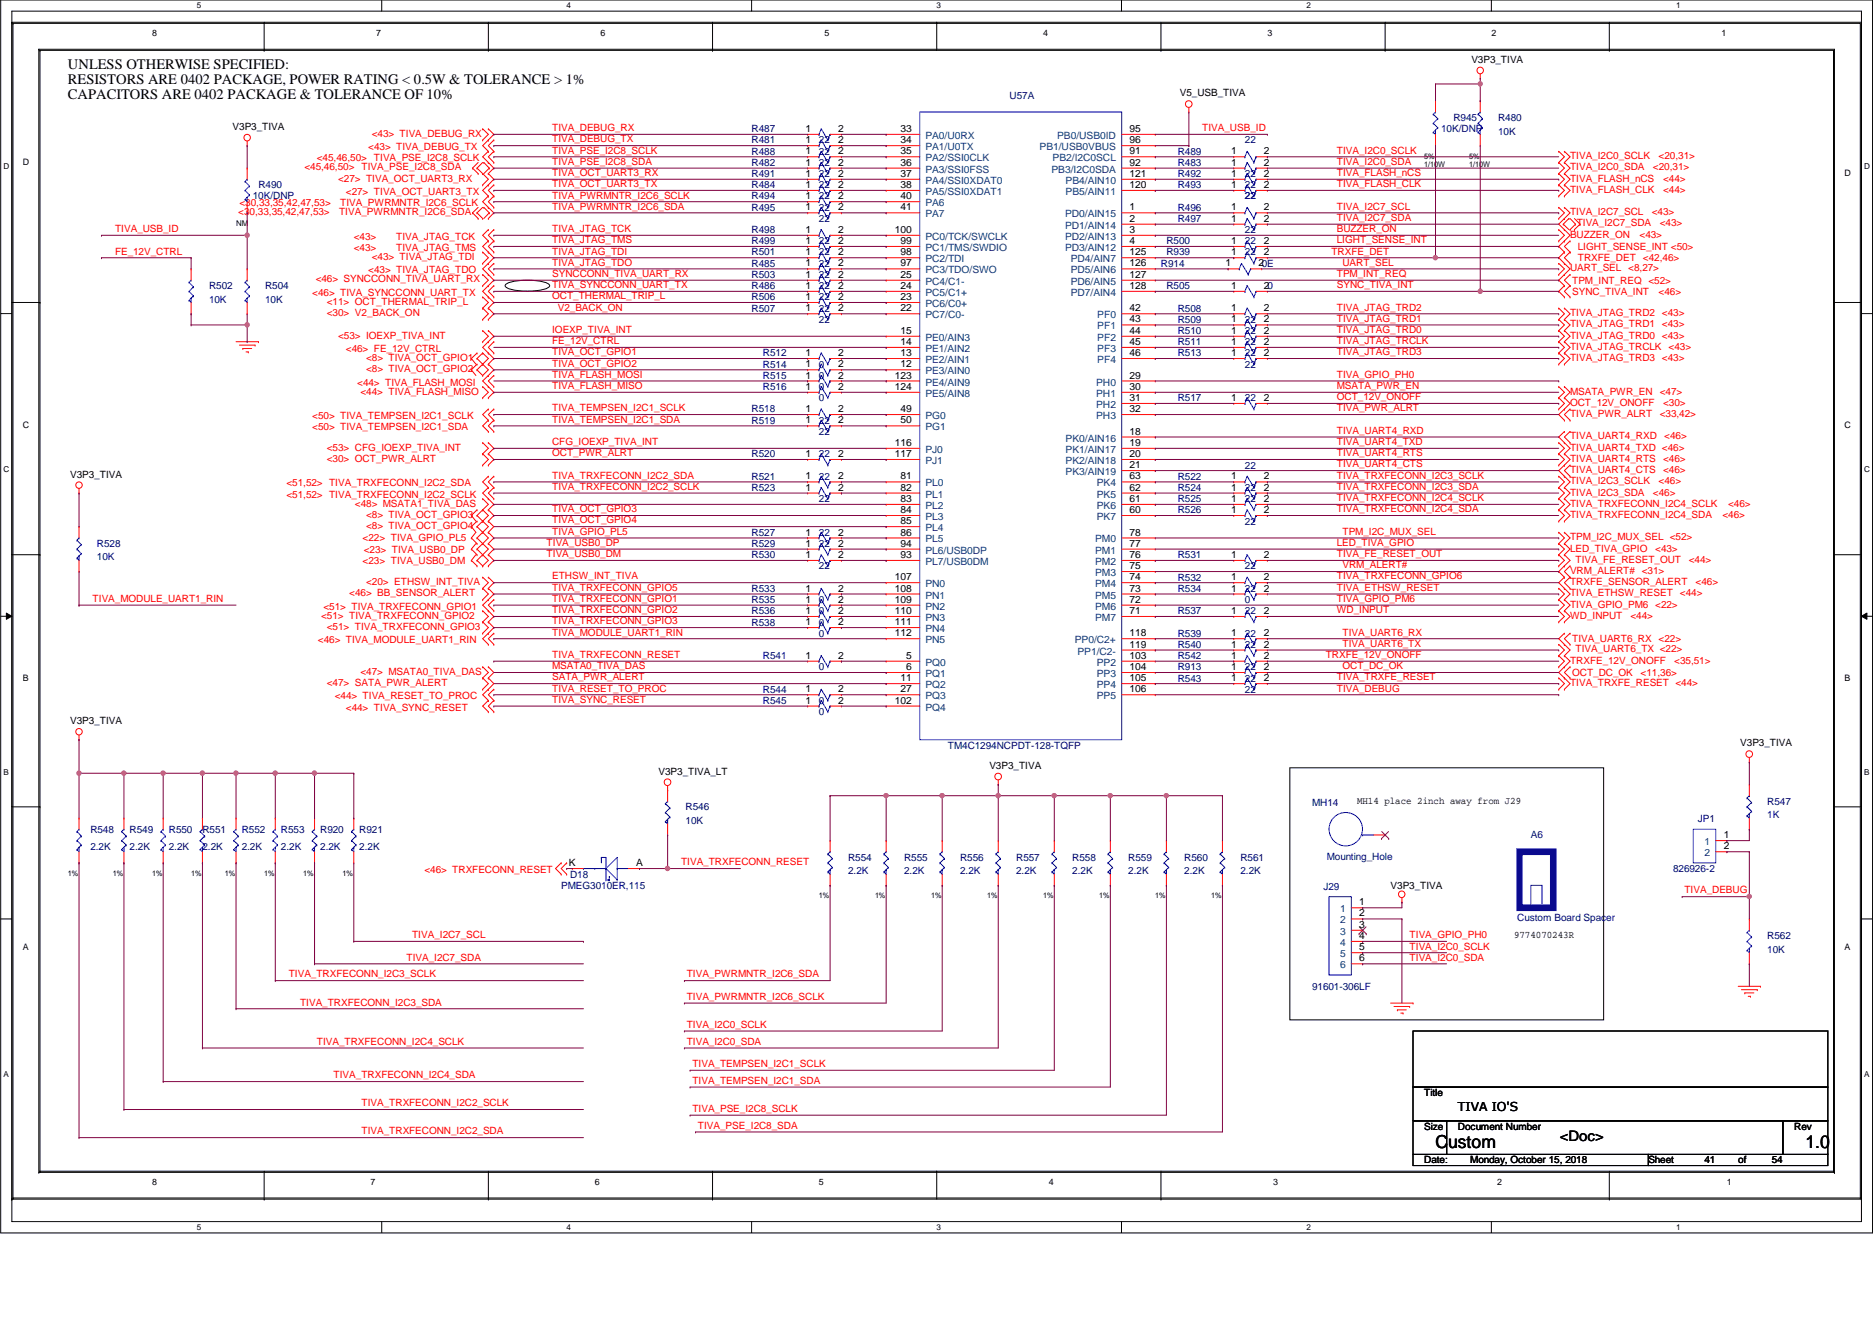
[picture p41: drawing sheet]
<svg xmlns="http://www.w3.org/2000/svg" width="420mm" height="297mm" viewBox="0 0 420 297" stroke-linecap="round" stroke-linejoin="round" font-family="sans-serif">
<defs><g id="words">
<g font-size="4">
<text x="322" y="257.6">Custom</text>
<text x="405" y="257.6">1.0</text>
</g>
<g font-size="3.3">
<text x="15.2" y="15.5">UNLESS OTHERWISE SPECIFIED:</text>
<text x="15.2" y="18.9">RESISTORS ARE 0402 PACKAGE, POWER RATING &lt; 0.5W &amp; TOLERANCE &gt; 1%</text>
<text x="15.2" y="22.3">CAPACITORS ARE 0402 PACKAGE &amp; TOLERANCE OF 10%</text>
<text x="349.9" y="255.9">&lt;Doc&gt;</text>
</g>
<text font-size="2.8" x="327.1" y="249.2">TIVA IO'S</text>
<g font-size="2.2">
<text x="330.1" y="14.1">V3P3_TIVA</text>
<text x="264.7" y="21.6">V5_USB_TIVA</text>
<text x="52.2" y="29.2">V3P3_TIVA</text>
<text x="180.7" y="29.6">1</text>
<text x="188" y="29.6">2</text>
<text x="202" y="29.6">33</text>
<text x="253.4" y="29.6">95</text>
<text x="180.7" y="34.6">1</text>
<text x="180.7" y="32.1">1</text>
<text x="188" y="34.6">2</text>
<text x="188" y="32.1">2</text>
<text x="202" y="32.1">34</text>
<text x="202" y="34.6">35</text>
<text x="253.4" y="32.1">96</text>
<text x="253.4" y="34.6">91</text>
<text x="276.2" y="34.6">1</text>
<text x="283.5" y="34.6">2</text>
<text x="180.7" y="39.7">1</text>
<text x="180.7" y="37.2">1</text>
<text x="188" y="39.7">2</text>
<text x="188" y="37.2">2</text>
<text x="202" y="37.2">36</text>
<text x="202" y="39.7">37</text>
<text x="253.4" y="37.2">92</text>
<text x="253.4" y="39.7">121</text>
<text x="276.2" y="39.7">1</text>
<text x="276.2" y="37.2">1</text>
<text x="283.5" y="39.7">2</text>
<text x="283.5" y="37.2">2</text>
<text x="180.7" y="44.7">1</text>
<text x="180.7" y="47.2">1</text>
<text x="180.7" y="42.2">1</text>
<text x="188" y="44.7">2</text>
<text x="188" y="47.2">2</text>
<text x="188" y="42.2">2</text>
<text x="202" y="42.2">38</text>
<text x="202" y="44.7">40</text>
<text x="202" y="47.2">41</text>
<text x="253.4" y="42.2">120</text>
<text x="253.4" y="47.2">1</text>
<text x="276.2" y="47.2">1</text>
<text x="276.2" y="42.2">1</text>
<text x="283.5" y="47.2">2</text>
<text x="283.5" y="42.2">2</text>
<text x="180.7" y="52.2">1</text>
<text x="188" y="52.2">2</text>
<text x="200.7" y="52.2">100</text>
<text x="253.4" y="49.7">2</text>
<text x="253.4" y="52.2">3</text>
<text x="276.2" y="49.7">1</text>
<text x="283.5" y="49.7">2</text>
<text x="180.7" y="57.3">1</text>
<text x="180.7" y="54.7">1</text>
<text x="180.7" y="59.8">1</text>
<text x="188" y="57.3">2</text>
<text x="188" y="54.7">2</text>
<text x="188" y="59.8">2</text>
<text x="202" y="54.7">99</text>
<text x="202" y="57.3">98</text>
<text x="202" y="59.8">97</text>
<text x="253.4" y="54.7">4</text>
<text x="253.4" y="57.3">125</text>
<text x="253.4" y="59.8">126</text>
<text x="274.9" y="59.8">1</text>
<text x="276.2" y="54.7">1</text>
<text x="276.2" y="57.3">1</text>
<text x="282.3" y="59.8">20E</text>
<text x="283.5" y="54.7">2</text>
<text x="283.5" y="57.3">2</text>
<text x="180.7" y="62.3">1</text>
<text x="180.7" y="64.8">1</text>
<text x="188" y="62.3">2</text>
<text x="188" y="64.8">2</text>
<text x="202" y="62.3">25</text>
<text x="202" y="64.8">24</text>
<text x="253.4" y="62.3">127</text>
<text x="253.4" y="64.8">128</text>
<text x="276.2" y="64.8">1</text>
<text x="283.5" y="64.8">20</text>
<text x="180.7" y="67.3">1</text>
<text x="180.7" y="69.8">1</text>
<text x="188" y="67.3">2</text>
<text x="188" y="69.8">2</text>
<text x="202" y="67.3">23</text>
<text x="202" y="69.8">22</text>
<text x="253.4" y="69.8">42</text>
<text x="276.2" y="69.8">1</text>
<text x="283.5" y="69.8">2</text>
<text x="202" y="74.9">15</text>
<text x="202" y="77.4">14</text>
<text x="253.4" y="72.3">43</text>
<text x="253.4" y="74.9">44</text>
<text x="253.4" y="77.4">45</text>
<text x="276.2" y="74.9">1</text>
<text x="276.2" y="77.4">1</text>
<text x="276.2" y="72.3">1</text>
<text x="283.5" y="74.9">2</text>
<text x="283.5" y="77.4">2</text>
<text x="283.5" y="72.3">2</text>
<text x="180.7" y="79.9">1</text>
<text x="180.7" y="82.4">1</text>
<text x="188" y="79.9">2</text>
<text x="188" y="82.4">2</text>
<text x="202" y="79.9">13</text>
<text x="202" y="82.4">12</text>
<text x="253.4" y="79.9">46</text>
<text x="276.2" y="79.9">1</text>
<text x="283.5" y="79.9">2</text>
<text x="180.7" y="84.9">1</text>
<text x="180.7" y="87.5">1</text>
<text x="188" y="84.9">2</text>
<text x="188" y="87.5">2</text>
<text x="200.7" y="84.9">123</text>
<text x="200.7" y="87.5">124</text>
<text x="253.4" y="84.9">29</text>
<text x="253.4" y="87.5">30</text>
<text x="253.4" y="90">31</text>
<text x="276.2" y="90">1</text>
<text x="283.5" y="90">2</text>
<text x="180.7" y="92.5">1</text>
<text x="180.7" y="95">1</text>
<text x="188" y="92.5">2</text>
<text x="188" y="95">2</text>
<text x="202" y="92.5">49</text>
<text x="202" y="95">50</text>
<text x="253.4" y="92.5">32</text>
<text x="200.7" y="100">116</text>
<text x="253.4" y="97.5">18</text>
<text x="253.4" y="100">19</text>
<text x="15.7" y="107.1">V3P3_TIVA</text>
<text x="180.7" y="107.6">1</text>
<text x="180.7" y="102.5">1</text>
<text x="188" y="107.6">2</text>
<text x="188" y="102.5">2</text>
<text x="200.7" y="102.5">117</text>
<text x="202" y="107.6">81</text>
<text x="253.4" y="102.5">20</text>
<text x="253.4" y="105">21</text>
<text x="253.4" y="107.6">63</text>
<text x="276.2" y="107.6">1</text>
<text x="283.5" y="107.6">2</text>
<text x="180.7" y="110.1">1</text>
<text x="188" y="110.1">2</text>
<text x="202" y="110.1">82</text>
<text x="202" y="112.6">83</text>
<text x="253.4" y="112.6">61</text>
<text x="253.4" y="110.1">62</text>
<text x="276.2" y="110.1">1</text>
<text x="276.2" y="112.6">1</text>
<text x="283.5" y="110.1">2</text>
<text x="283.5" y="112.6">2</text>
<text x="202" y="115.1">84</text>
<text x="202" y="117.6">85</text>
<text x="253.4" y="115.1">60</text>
<text x="276.2" y="115.1">1</text>
<text x="283.5" y="115.1">2</text>
<text x="180.7" y="122.6">1</text>
<text x="180.7" y="125.2">1</text>
<text x="180.7" y="120.1">1</text>
<text x="188" y="122.6">2</text>
<text x="188" y="125.2">2</text>
<text x="188" y="120.1">2</text>
<text x="202" y="120.1">86</text>
<text x="202" y="122.6">94</text>
<text x="202" y="125.2">93</text>
<text x="253.4" y="120.1">78</text>
<text x="253.4" y="122.6">77</text>
<text x="253.4" y="125.2">76</text>
<text x="276.2" y="125.2">1</text>
<text x="283.5" y="125.2">2</text>
<text x="200.7" y="130.2">107</text>
<text x="253.4" y="127.7">75</text>
<text x="253.4" y="130.2">74</text>
<text x="276.2" y="130.2">1</text>
<text x="283.5" y="130.2">2</text>
<text x="180.7" y="135.2">1</text>
<text x="180.7" y="137.8">1</text>
<text x="180.7" y="132.7">1</text>
<text x="188" y="135.2">2</text>
<text x="188" y="137.8">2</text>
<text x="188" y="132.7">2</text>
<text x="200.7" y="132.7">108</text>
<text x="200.7" y="135.2">109</text>
<text x="200.7" y="137.8">110</text>
<text x="253.4" y="132.7">73</text>
<text x="253.4" y="135.2">72</text>
<text x="253.4" y="137.8">71</text>
<text x="276.2" y="132.7">1</text>
<text x="276.2" y="137.8">1</text>
<text x="283.5" y="132.7">2</text>
<text x="283.5" y="137.8">2</text>
<text x="180.7" y="140.3">1</text>
<text x="188" y="140.3">2</text>
<text x="200.7" y="140.3">111</text>
<text x="200.7" y="142.7">112</text>
<text x="253.4" y="142.7">118</text>
<text x="276.2" y="142.7">1</text>
<text x="283.5" y="142.7">2</text>
<text x="180.7" y="147.8">1</text>
<text x="188" y="147.8">2</text>
<text x="203.3" y="147.8">5</text>
<text x="253.4" y="147.8">103</text>
<text x="253.4" y="145.3">119</text>
<text x="276.2" y="147.8">1</text>
<text x="276.2" y="145.3">1</text>
<text x="283.5" y="147.8">2</text>
<text x="283.5" y="145.3">2</text>
<text x="180.7" y="155.3">1</text>
<text x="188" y="155.3">2</text>
<text x="202" y="152.8">11</text>
<text x="202" y="155.3">27</text>
<text x="203.3" y="150.3">6</text>
<text x="253.4" y="150.3">104</text>
<text x="253.4" y="152.8">105</text>
<text x="253.4" y="155.3">106</text>
<text x="276.2" y="152.8">1</text>
<text x="276.2" y="150.3">1</text>
<text x="283.5" y="152.8">2</text>
<text x="283.5" y="150.3">2</text>
<text x="180.7" y="157.9">1</text>
<text x="188" y="157.9">2</text>
<text x="200.7" y="157.9">102</text>
<text x="15.7" y="162.4">V3P3_TIVA</text>
<text x="390.4" y="167.5">V3P3_TIVA</text>
<text x="147.7" y="173.8">V3P3_TIVA_LT</text>
<text x="221.9" y="172.5">V3P3_TIVA</text>
<text x="304.4" y="180.3">MH14 place 2inch away from J29</text>
<text x="386.7" y="188">1</text>
<text x="386.7" y="190.5">2</text>
<text x="127.6" y="194.3">K</text>
<text x="142.7" y="194.3">A</text>
<text x="304.9" y="203.1">1</text>
<text x="311.9" y="199.4">V3P3_TIVA</text>
<text x="304.9" y="205.6">2</text>
<text x="304.9" y="208.2">3</text>
<text x="304.9" y="210.7">4</text>
<text x="304.9" y="213.2">5</text>
<text x="304.9" y="215.7">6</text>
<text x="339.6" y="210.5">9774070243R</text>
<text x="319.5" y="245.9">Title</text>
<text x="319.5" y="253.5">Size</text>
<text x="327.1" y="253.5">Document Number</text>
<text x="402.5" y="253.5">Rev</text>
<text x="319.5" y="261">Date:</text>
<text x="329.8" y="261">Monday, October 15, 2018</text>
<text x="369.8" y="261">Sheet</text>
<text x="382.3" y="261">41</text>
<text x="389.9" y="261">of</text>
<text x="397.5" y="261">54</text>
</g>
<g font-size="2.2" fill="#000080">
<text x="226.5" y="22.1">U57A</text>
<text x="168.6" y="29.7">R487</text>
<text x="323.3" y="29.7">10K/DNP</text>
<text x="326" y="27.2">R945</text>
<text x="336.1" y="27.2">R480</text>
<text x="168.6" y="34.7">R488</text>
<text x="168.6" y="32.2">R481</text>
<text x="183.7" y="32.2">22</text>
<text x="183.7" y="34.7">22</text>
<text x="264.2" y="34.7">R489</text>
<text x="279.3" y="32.2">22</text>
<text x="336.1" y="30.2">10K</text>
<text x="168.6" y="39.8">R491</text>
<text x="168.6" y="37.2">R482</text>
<text x="183.7" y="37.2">22</text>
<text x="183.7" y="39.8">22</text>
<text x="264.2" y="39.8">R492</text>
<text x="264.2" y="37.2">R483</text>
<text x="279.3" y="39.8">22</text>
<text x="56.7" y="44.7">10K/DNP</text>
<text x="58" y="42.2">R490</text>
<text x="168.6" y="44.7">R494</text>
<text x="168.6" y="47.3">R495</text>
<text x="168.6" y="42.2">R484</text>
<text x="183.7" y="47.3">22</text>
<text x="183.7" y="42.2">22</text>
<text x="183.7" y="44.7">22</text>
<text x="264.2" y="47.3">R496</text>
<text x="264.2" y="42.2">R493</text>
<text x="279.3" y="44.7">22</text>
<text x="279.3" y="42.2">22</text>
<text x="168.6" y="52.3">R498</text>
<text x="183.7" y="49.8">22</text>
<text x="264.2" y="49.8">R497</text>
<text x="279.3" y="52.3">22</text>
<text x="168.6" y="57.3">R501</text>
<text x="168.6" y="54.8">R499</text>
<text x="168.6" y="59.9">R485</text>
<text x="183.7" y="59.9">22</text>
<text x="183.7" y="54.8">22</text>
<text x="183.7" y="57.3">22</text>
<text x="260.4" y="59.9">R914</text>
<text x="261.7" y="54.8">R500</text>
<text x="261.7" y="57.3">R939</text>
<text x="279.3" y="54.8">22</text>
<text x="279.3" y="57.3">22</text>
<text x="46.9" y="64.9">R502</text>
<text x="59.5" y="64.9">R504</text>
<text x="168.6" y="62.4">R503</text>
<text x="168.6" y="64.9">R486</text>
<text x="183.7" y="64.9">22</text>
<text x="183.7" y="62.4">22</text>
<text x="261.7" y="64.9">R505</text>
<text x="46.9" y="67.9">10K</text>
<text x="59.5" y="67.9">10K</text>
<text x="168.6" y="67.4">R506</text>
<text x="168.6" y="69.9">R507</text>
<text x="183.7" y="69.9">22</text>
<text x="183.7" y="67.4">22</text>
<text x="264.2" y="69.9">R508</text>
<text x="183.7" y="72.4">22</text>
<text x="264.2" y="74.9">R510</text>
<text x="264.2" y="77.5">R511</text>
<text x="264.2" y="72.4">R509</text>
<text x="279.3" y="77.5">22</text>
<text x="279.3" y="72.4">22</text>
<text x="279.3" y="74.9">22</text>
<text x="171.1" y="80">R512</text>
<text x="171.1" y="82.5">R514</text>
<text x="183.7" y="82.5">0</text>
<text x="264.2" y="80">R513</text>
<text x="279.3" y="80">22</text>
<text x="279.3" y="82.5">22</text>
<text x="171.1" y="85">R515</text>
<text x="171.1" y="87.5">R516</text>
<text x="183.7" y="87.5">0</text>
<text x="183.7" y="85">0</text>
<text x="168.6" y="92.5">R518</text>
<text x="168.6" y="95">R519</text>
<text x="183.7" y="95">22</text>
<text x="183.7" y="90">0</text>
<text x="264.2" y="90">R517</text>
<text x="279.3" y="90">22</text>
<text x="183.7" y="97.6">22</text>
<text x="168.6" y="107.6">R521</text>
<text x="168.6" y="102.6">R520</text>
<text x="183.7" y="107.6">22</text>
<text x="183.7" y="102.6">22</text>
<text x="264.2" y="107.6">R522</text>
<text x="279.3" y="105.1">22</text>
<text x="168.6" y="110.2">R523</text>
<text x="183.7" y="112.6">22</text>
<text x="264.2" y="110.2">R524</text>
<text x="264.2" y="112.6">R525</text>
<text x="279.3" y="112.6">22</text>
<text x="279.3" y="110.2">22</text>
<text x="264.2" y="115.2">R526</text>
<text x="279.3" y="117.7">22</text>
<text x="21.7" y="122.7">R528</text>
<text x="21.7" y="125.7">10K</text>
<text x="168.6" y="122.7">R529</text>
<text x="168.6" y="125.2">R530</text>
<text x="168.6" y="120.2">R527</text>
<text x="183.7" y="122.7">22</text>
<text x="183.7" y="120.2">22</text>
<text x="264.2" y="125.2">R531</text>
<text x="183.7" y="127.8">22</text>
<text x="264.2" y="130.3">R532</text>
<text x="279.3" y="127.8">22</text>
<text x="168.6" y="135.3">R535</text>
<text x="168.6" y="137.8">R536</text>
<text x="168.6" y="132.8">R533</text>
<text x="183.7" y="137.8">0</text>
<text x="183.7" y="135.3">0</text>
<text x="264.2" y="132.8">R534</text>
<text x="264.2" y="137.8">R537</text>
<text x="279.3" y="137.8">22</text>
<text x="279.3" y="135.3">0</text>
<text x="279.3" y="132.8">22</text>
<text x="168.6" y="140.3">R538</text>
<text x="183.7" y="142.8">0</text>
<text x="183.7" y="140.3">0</text>
<text x="264.2" y="142.8">R539</text>
<text x="279.3" y="142.8">22</text>
<text x="171.1" y="147.9">R541</text>
<text x="264.2" y="147.9">R542</text>
<text x="264.2" y="145.3">R540</text>
<text x="279.3" y="145.3">22</text>
<text x="171.1" y="155.4">R544</text>
<text x="183.7" y="150.4">0</text>
<text x="264.2" y="152.9">R543</text>
<text x="264.2" y="150.4">R913</text>
<text x="279.3" y="150.4">22</text>
<text x="279.3" y="155.4">22</text>
<text x="279.3" y="152.9">22</text>
<text x="171.1" y="157.9">R545</text>
<text x="183.7" y="157.9">0</text>
<text x="183.7" y="160.4">0</text>
<text x="212.6" y="168">TM4C1294NCPDT-128-TQFP</text>
<text x="153.8" y="181.8">R546</text>
<text x="153.8" y="184.8">10K</text>
<text x="294.3" y="180.8">MH14</text>
<text x="380.9" y="184.3">JP1</text>
<text x="396.4" y="180.6">R547</text>
<text x="396.4" y="183.6">1K</text>
<text x="20.3" y="186.9">R548</text>
<text x="20.3" y="190.6">2.2K</text>
<text x="29.1" y="186.9">R549</text>
<text x="29.1" y="190.6">2.2K</text>
<text x="37.9" y="186.9">R550</text>
<text x="37.9" y="190.6">2.2K</text>
<text x="45.4" y="186.9">R551</text>
<text x="45.4" y="190.6">2.2K</text>
<text x="54.2" y="186.9">R552</text>
<text x="54.2" y="190.6">2.2K</text>
<text x="63" y="186.9">R553</text>
<text x="63" y="190.6">2.2K</text>
<text x="71.8" y="186.9">R920</text>
<text x="71.8" y="190.6">2.2K</text>
<text x="80.6" y="186.9">R921</text>
<text x="80.6" y="190.6">2.2K</text>
<text x="343.4" y="188.1">A6</text>
<text x="127.9" y="196.9">D18</text>
<text x="190.2" y="193.1">R554</text>
<text x="190.2" y="196.1">2.2K</text>
<text x="202.8" y="193.1">R555</text>
<text x="202.8" y="196.1">2.2K</text>
<text x="215.4" y="193.1">R556</text>
<text x="215.4" y="196.1">2.2K</text>
<text x="228" y="193.1">R557</text>
<text x="228" y="196.1">2.2K</text>
<text x="240.5" y="193.1">R558</text>
<text x="240.5" y="196.1">2.2K</text>
<text x="253.1" y="193.1">R559</text>
<text x="253.1" y="196.1">2.2K</text>
<text x="265.7" y="193.1">R560</text>
<text x="265.7" y="196.1">2.2K</text>
<text x="278.2" y="193.1">R561</text>
<text x="278.2" y="196.1">2.2K</text>
<text x="297.6" y="192.9">Mounting_Hole</text>
<text x="375.3" y="195.6">826926-2</text>
<text x="125.9" y="199.4">PMEG3010ER,115</text>
<text x="296.9" y="199.6">J29</text>
<text x="340.3" y="206.7">Custom Board Spacer</text>
<text x="396.4" y="210.7">R562</text>
<text x="396.4" y="213.7">10K</text>
<text x="294.3" y="222">91601-306LF</text>
</g>
<g font-size="2.2" fill="#f00">
<text x="123.9" y="29.4">TIVA_DEBUG_RX</text>
<text x="269.7" y="29.4">TIVA_USB_ID</text>
<text x="82.6" y="33.7">&lt;43&gt; TIVA_DEBUG_TX</text>
<text x="83.4" y="30.7">&lt;43&gt; TIVA_DEBUG_RX</text>
<text x="123.9" y="32">TIVA_DEBUG_TX</text>
<text x="123.9" y="34.5">TIVA_PSE_I2C8_SCLK</text>
<text x="299.9" y="34.5">TIVA_I2C0_SCLK</text>
<text x="352.2" y="35.7">TIVA_I2C0_SCLK</text>
<text x="372.1" y="35.7">&lt;20,31&gt;</text>
<text x="68.3" y="38.2">&lt;45,46,50&gt; TIVA_PSE_I2C8_SDA</text>
<text x="71.1" y="36.2">&lt;45,46,50&gt; TIVA_PSE_I2C8_SCLK</text>
<text x="75.9" y="40.7">&lt;27&gt; TIVA_OCT_UART3_RX</text>
<text x="123.9" y="37">TIVA_PSE_I2C8_SDA</text>
<text x="123.9" y="39.5">TIVA_OCT_UART3_RX</text>
<text x="123.9" y="42">TIVA_OCT_UART3_TX</text>
<text x="299.9" y="37">TIVA_I2C0_SDA</text>
<text x="299.9" y="42">TIVA_FLASH_CLK</text>
<text x="299.9" y="39.5">TIVA_FLASH_nCS</text>
<text x="352.2" y="38.2">TIVA_I2C0_SDA</text>
<text x="352.2" y="40.7">TIVA_FLASH_nCS</text>
<text x="370.8" y="38.2">&lt;20,31&gt;</text>
<text x="373.1" y="40.7">&lt;44&gt;</text>
<text x="53.7" y="46.3">&lt;30,33,35,42,47,53&gt;</text>
<text x="76.3" y="46.3">TIVA_PWRMNTR_I2C6_SCLK</text>
<text x="77.6" y="43.8">&lt;27&gt; TIVA_OCT_UART3_TX</text>
<text x="123.9" y="44.5">TIVA_PWRMNTR_I2C6_SCLK</text>
<text x="123.9" y="47">TIVA_PWRMNTR_I2C6_SDA</text>
<text x="299.9" y="47">TIVA_I2C7_SCL</text>
<text x="352.2" y="43.3">TIVA_FLASH_CLK</text>
<text x="373.1" y="43.3">&lt;44&gt;</text>
<text x="25.8" y="52.1">TIVA_USB_ID</text>
<text x="53.5" y="48.3">&lt;30,33,35,42,47,53&gt;</text>
<text x="76.1" y="48.3">TIVA_PWRMNTR_I2C6_SDA</text>
<text x="79.4" y="53.8">&lt;43&gt;</text>
<text x="88.9" y="53.8">TIVA_JTAG_TCK</text>
<text x="123.9" y="52.1">TIVA_JTAG_TCK</text>
<text x="299.9" y="49.6">TIVA_I2C7_SDA</text>
<text x="299.9" y="52.1">BUZZER_ON</text>
<text x="352.2" y="53.3">BUZZER_ON</text>
<text x="352.2" y="48.3">TIVA_I2C7_SCL</text>
<text x="353.7" y="50.8">TIVA_I2C7_SDA</text>
<text x="367.8" y="53.3">&lt;43&gt;</text>
<text x="370.5" y="48.3">&lt;43&gt;</text>
<text x="372.3" y="50.8">&lt;43&gt;</text>
<text x="25.8" y="57.1">FE_12V_CTRL</text>
<text x="79.4" y="56.3">&lt;43&gt;</text>
<text x="83.4" y="58.3">&lt;43&gt; TIVA_JTAG_TDI</text>
<text x="88.9" y="56.3">TIVA_JTAG_TMS</text>
<text x="123.9" y="59.6">TIVA_JTAG_TDO</text>
<text x="123.9" y="57.1">TIVA_JTAG_TDI</text>
<text x="123.9" y="54.6">TIVA_JTAG_TMS</text>
<text x="298.7" y="57.1">TRXFE_DET</text>
<text x="299.9" y="54.6">LIGHT_SENSE_INT</text>
<text x="301.1" y="59.6">UART_SEL</text>
<text x="353.9" y="56.1">LIGHT_SENSE_INT &lt;50&gt;</text>
<text x="353.9" y="58.6">TRXFE_DET</text>
<text x="368.5" y="58.6">&lt;42,46&gt;</text>
<text x="70.8" y="63.4">&lt;46&gt; SYNCCONN_TIVA_UART_RX</text>
<text x="82.6" y="61.3">&lt;43&gt; TIVA_JTAG_TDO</text>
<text x="123.9" y="62.1">SYNCCONN_TIVA_UART_RX</text>
<text x="123.9" y="64.6">TIVA_SYNCCONN_UART_TX</text>
<text x="299.9" y="64.6">SYNC_TIVA_INT</text>
<text x="299.9" y="62.1">TPM_INT_REQ</text>
<text x="352.2" y="60.9">UART_SEL &lt;8,27&gt;</text>
<text x="352.7" y="63.6">TPM_INT_REQ &lt;52&gt;</text>
<text x="70.1" y="66.4">&lt;46&gt; TIVA_SYNCCONN_UART_TX</text>
<text x="73.3" y="68.4">&lt;11&gt; OCT_THERMAL_TRIP_L</text>
<text x="73.3" y="70.9">&lt;30&gt; V2_BACK_ON</text>
<text x="123.9" y="67.1">OCT_THERMAL_TRIP_L</text>
<text x="125.1" y="69.7">V2_BACK_ON</text>
<text x="299.9" y="69.7">TIVA_JTAG_TRD2</text>
<text x="352.2" y="70.9">TIVA_JTAG_TRD2 &lt;43&gt;</text>
<text x="352.7" y="66.1">SYNC_TIVA_INT</text>
<text x="372.1" y="66.1">&lt;46&gt;</text>
<text x="75.9" y="75.9">&lt;53&gt; IOEXP_TIVA_INT</text>
<text x="123.9" y="74.7">IOEXP_TIVA_INT</text>
<text x="123.9" y="77.2">FE_12V_CTRL</text>
<text x="299.9" y="72.2">TIVA_JTAG_TRD1</text>
<text x="299.9" y="74.7">TIVA_JTAG_TRD0</text>
<text x="299.9" y="77.2">TIVA_JTAG_TRCLK</text>
<text x="352.2" y="73.4">TIVA_JTAG_TRD1 &lt;43&gt;</text>
<text x="352.2" y="75.9">TIVA_JTAG_TRD0 &lt;43&gt;</text>
<text x="77.6" y="79">&lt;46&gt; FE_12V_CTRL</text>
<text x="82.1" y="81">&lt;8&gt; TIVA_OCT_GPIO1</text>
<text x="82.1" y="83.5">&lt;8&gt; TIVA_OCT_GPIO2</text>
<text x="123.9" y="79.7">TIVA_OCT_GPIO1</text>
<text x="123.9" y="82.3">TIVA_OCT_GPIO2</text>
<text x="299.9" y="79.7">TIVA_JTAG_TRD3</text>
<text x="352.2" y="78.4">TIVA_JTAG_TRCLK &lt;43&gt;</text>
<text x="352.2" y="81">TIVA_JTAG_TRD3 &lt;43&gt;</text>
<text x="80.1" y="86.5">&lt;44&gt; TIVA_FLASH_MOSI</text>
<text x="80.8" y="88.5">&lt;44&gt; TIVA_FLASH_MISO</text>
<text x="123.9" y="84.8">TIVA_FLASH_MOSI</text>
<text x="123.9" y="87.3">TIVA_FLASH_MISO</text>
<text x="299.9" y="84.8">TIVA_GPIO_PH0</text>
<text x="299.9" y="87.3">MSATA_PWR_EN</text>
<text x="299.9" y="89.8">OCT_12V_ONOFF</text>
<text x="352.2" y="88.5">MSATA_PWR_EN</text>
<text x="372.3" y="88.5">&lt;47&gt;</text>
<text x="70.1" y="94.1">&lt;50&gt; TIVA_TEMPSEN_I2C1_SCLK</text>
<text x="123.9" y="92.3">TIVA_TEMPSEN_I2C1_SCLK</text>
<text x="123.9" y="94.8">TIVA_TEMPSEN_I2C1_SDA</text>
<text x="299.9" y="92.3">TIVA_PWR_ALRT</text>
<text x="352.2" y="91">OCT_12V_ONOFF</text>
<text x="352.2" y="93.6">TIVA_PWR_ALRT</text>
<text x="372.3" y="93.6">&lt;33,42&gt;</text>
<text x="373.1" y="91">&lt;30&gt;</text>
<text x="70.1" y="96.6">&lt;50&gt; TIVA_TEMPSEN_I2C1_SDA</text>
<text x="73.3" y="101.1">&lt;53&gt; CFG_IOEXP_TIVA_INT</text>
<text x="123.9" y="99.9">CFG_IOEXP_TIVA_INT</text>
<text x="299.9" y="97.3">TIVA_UART4_RXD</text>
<text x="299.9" y="99.9">TIVA_UART4_TXD</text>
<text x="352.2" y="101.1">TIVA_UART4_TXD &lt;46&gt;</text>
<text x="352.2" y="98.6">TIVA_UART4_RXD</text>
<text x="373.3" y="98.6">&lt;46&gt;</text>
<text x="73.3" y="103.6">&lt;30&gt; OCT_PWR_ALRT</text>
<text x="123.9" y="107.4">TIVA_TRXFECONN_I2C2_SDA</text>
<text x="123.9" y="102.4">OCT_PWR_ALRT</text>
<text x="299.9" y="104.9">TIVA_UART4_CTS</text>
<text x="299.9" y="102.4">TIVA_UART4_RTS</text>
<text x="299.9" y="107.4">TIVA_TRXFECONN_I2C3_SCLK</text>
<text x="352.2" y="106.1">TIVA_UART4_CTS</text>
<text x="352.2" y="103.6">TIVA_UART4_RTS</text>
<text x="373.1" y="106.1">&lt;46&gt;</text>
<text x="373.1" y="103.6">&lt;46&gt;</text>
<text x="64.3" y="109.1">&lt;51,52&gt; TIVA_TRXFECONN_I2C2_SDA</text>
<text x="64.3" y="111.6">&lt;51,52&gt; TIVA_TRXFECONN_I2C2_SCLK</text>
<text x="79.6" y="113.7">&lt;48&gt; MSATA1_TIVA_DAS</text>
<text x="123.9" y="109.9">TIVA_TRXFECONN_I2C2_SCLK</text>
<text x="299.9" y="109.9">TIVA_TRXFECONN_I2C3_SDA</text>
<text x="299.9" y="112.4">TIVA_TRXFECONN_I2C4_SCLK</text>
<text x="352.2" y="108.6">TIVA_I2C3_SCLK</text>
<text x="352.2" y="111.2">TIVA_I2C3_SDA</text>
<text x="352.2" y="113.7">TIVA_TRXFECONN_I2C4_SCLK</text>
<text x="370.8" y="111.2">&lt;46&gt;</text>
<text x="372.1" y="108.6">&lt;46&gt;</text>
<text x="387.6" y="113.7">&lt;46&gt;</text>
<text x="82.1" y="116.2">&lt;8&gt; TIVA_OCT_GPIO3</text>
<text x="82.1" y="118.7">&lt;8&gt; TIVA_OCT_GPIO4</text>
<text x="123.9" y="114.9">TIVA_OCT_GPIO3</text>
<text x="123.9" y="117.4">TIVA_OCT_GPIO4</text>
<text x="123.9" y="120">TIVA_GPIO_PL5</text>
<text x="299.9" y="114.9">TIVA_TRXFECONN_I2C4_SDA</text>
<text x="301.1" y="120">TPM_I2C_MUX_SEL</text>
<text x="352.2" y="116.2">TIVA_TRXFECONN_I2C4_SDA</text>
<text x="386.4" y="116.2">&lt;46&gt;</text>
<text x="81.4" y="121.5">&lt;22&gt; TIVA_GPIO_PL5</text>
<text x="81.6" y="124">&lt;23&gt; TIVA_USB0_DP</text>
<text x="122.6" y="125">TIVA_USB0_DM</text>
<text x="122.6" y="122.5">TIVA_USB0_DP</text>
<text x="299.9" y="125">TIVA_FE_RESET_OUT</text>
<text x="299.9" y="122.5">LED_TIVA_GPIO</text>
<text x="352.2" y="123.7">LED_TIVA_GPIO</text>
<text x="352.2" y="121.2">TPM_I2C_MUX_SEL &lt;52&gt;</text>
<text x="371.3" y="123.7">&lt;43&gt;</text>
<text x="81.4" y="126.5">&lt;23&gt; TIVA_USB0_DM</text>
<text x="82.1" y="131.3">&lt;20&gt; ETHSW_INT_TIVA</text>
<text x="123.9" y="130">ETHSW_INT_TIVA</text>
<text x="299.9" y="130">TIVA_TRXFECONN_GPIO6</text>
<text x="301.1" y="127.5">VRM_ALERT#</text>
<text x="352.2" y="131.3">TRXFE_SENSOR_ALERT</text>
<text x="352.2" y="128.7">VRM_ALERT# &lt;31&gt;</text>
<text x="353.4" y="126.2">TIVA_FE_RESET_OUT</text>
<text x="378.8" y="126.2">&lt;44&gt;</text>
<text x="380.4" y="131.3">&lt;46&gt;</text>
<text x="20.8" y="135">TIVA_MODULE_UART1_RIN</text>
<text x="72.5" y="136.8">&lt;51&gt; TIVA_TRXFECONN_GPIO1</text>
<text x="78.3" y="133.8">&lt;46&gt; BB_SENSOR_ALERT</text>
<text x="123.9" y="135">TIVA_TRXFECONN_GPIO1</text>
<text x="123.9" y="137.6">TIVA_TRXFECONN_GPIO2</text>
<text x="123.9" y="132.5">TIVA_TRXFECONN_GPIO5</text>
<text x="299.9" y="132.5">TIVA_ETHSW_RESET</text>
<text x="299.9" y="135">TIVA_GPIO_PM6</text>
<text x="299.9" y="137.6">WD_INPUT</text>
<text x="352.2" y="133.8">TIVA_ETHSW_RESET</text>
<text x="352.2" y="136.3">TIVA_GPIO_PM6 &lt;22&gt;</text>
<text x="376.8" y="133.8">&lt;44&gt;</text>
<text x="72" y="138.8">&lt;51&gt; TIVA_TRXFECONN_GPIO2</text>
<text x="73.3" y="141.3">&lt;51&gt; TIVA_TRXFECONN_GPIO3</text>
<text x="123.9" y="140.1">TIVA_TRXFECONN_GPIO3</text>
<text x="123.9" y="142.6">TIVA_MODULE_UART1_RIN</text>
<text x="301.1" y="142.6">TIVA_UART6_RX</text>
<text x="352.2" y="138.8">WD_INPUT</text>
<text x="365.7" y="138.8">&lt;44&gt;</text>
<text x="71.3" y="144.4">&lt;46&gt; TIVA_MODULE_UART1_RIN</text>
<text x="123.9" y="147.6">TIVA_TRXFECONN_RESET</text>
<text x="297.4" y="147.6">TRXFE_12V_ONOFF</text>
<text x="301.1" y="145.1">TIVA_UART6_TX</text>
<text x="352.2" y="148.9">TRXFE_12V_ONOFF</text>
<text x="352.7" y="144.1">TIVA_UART6_RX &lt;22&gt;</text>
<text x="353.4" y="146.3">TIVA_UART6_TX &lt;22&gt;</text>
<text x="375.6" y="148.9">&lt;35,51&gt;</text>
<text x="73.3" y="153.9">&lt;47&gt; SATA_PWR_ALERT</text>
<text x="80.8" y="151.4">&lt;47&gt; MSATA0_TIVA_DAS</text>
<text x="123.9" y="155.2">TIVA_RESET_TO_PROC</text>
<text x="123.9" y="150.2">MSATA0_TIVA_DAS</text>
<text x="123.9" y="152.7">SATA_PWR_ALERT</text>
<text x="299.9" y="152.7">TIVA_TRXFE_RESET</text>
<text x="299.9" y="155.2">TIVA_DEBUG</text>
<text x="301.1" y="150.2">OCT_DC_OK</text>
<text x="352.2" y="153.9">TIVA_TRXFE_RESET &lt;44&gt;</text>
<text x="352.7" y="151.6">OCT_DC_OK</text>
<text x="368" y="151.6">&lt;11,36&gt;</text>
<text x="75.1" y="156.9">&lt;44&gt; TIVA_RESET_TO_PROC</text>
<text x="77.6" y="159.4">&lt;44&gt; TIVA_SYNC_RESET</text>
<text x="123.9" y="157.7">TIVA_SYNC_RESET</text>
<text x="95.2" y="195.9">&lt;46&gt; TRXFECONN_RESET</text>
<text x="152.8" y="194.1">TIVA_TRXFECONN_RESET</text>
<text x="377.9" y="200.4">TIVA_DEBUG</text>
<text x="91.2" y="215.5">TIVA_I2C7_SDA</text>
<text x="92.4" y="210.5">TIVA_I2C7_SCL</text>
<text x="316.2" y="210.5">TIVA_GPIO_PH0</text>
<text x="316.2" y="213">TIVA_I2C0_SCLK</text>
<text x="316.2" y="215.5">TIVA_I2C0_SDA</text>
<text x="64.8" y="219.3">TIVA_TRXFECONN_I2C3_SCLK</text>
<text x="154" y="219.3">TIVA_PWRMNTR_I2C6_SDA</text>
<text x="67.3" y="225.6">TIVA_TRXFECONN_I2C3_SDA</text>
<text x="154" y="224.3">TIVA_PWRMNTR_I2C6_SCLK</text>
<text x="154" y="230.6">TIVA_I2C0_SCLK</text>
<text x="71.1" y="234.4">TIVA_TRXFECONN_I2C4_SCLK</text>
<text x="154" y="234.4">TIVA_I2C0_SDA</text>
<text x="155.3" y="239.4">TIVA_TEMPSEN_I2C1_SCLK</text>
<text x="74.8" y="241.9">TIVA_TRXFECONN_I2C4_SDA</text>
<text x="155.3" y="243.2">TIVA_TEMPSEN_I2C1_SDA</text>
<text x="81.1" y="248.2">TIVA_TRXFECONN_I2C2_SCLK</text>
<text x="155.3" y="249.5">TIVA_PSE_I2C8_SCLK</text>
<text x="81.1" y="254.5">TIVA_TRXFECONN_I2C2_SDA</text>
<text x="156.5" y="253.2">TIVA_PSE_I2C8_SDA</text>
</g>
<g font-size="2.2" fill="#004080">
<text x="207.6" y="31.2">PA0/U0RX</text>
<text x="207.6" y="33.7">PA1/U0TX</text>
<text x="233.2" y="33.7">PB1/USB0VBUS</text>
<text x="237.1" y="31.2">PB0/USB0ID</text>
<text x="207.6" y="36.2">PA2/SSI0CLK</text>
<text x="207.6" y="38.7">PA3/SSI0FSS</text>
<text x="207.6" y="41.2">PA4/SSI0XDAT0</text>
<text x="235.9" y="38.7">PB3/I2C0SDA</text>
<text x="236.1" y="36.2">PB2/I2C0SCL</text>
<text x="239" y="41.2">PB4/AIN10</text>
<text x="207.6" y="43.7">PA5/SSI0XDAT1</text>
<text x="207.6" y="46.3">PA6</text>
<text x="239" y="43.7">PB5/AIN11</text>
<text x="207.6" y="48.8">PA7</text>
<text x="207.6" y="53.8">PC0/TCK/SWCLK</text>
<text x="238.9" y="48.8">PD0/AIN15</text>
<text x="238.9" y="51.3">PD1/AIN14</text>
<text x="238.9" y="53.8">PD2/AIN13</text>
<text x="207.6" y="56.3">PC1/TMS/SWDIO</text>
<text x="207.6" y="58.8">PC2/TDI</text>
<text x="238.9" y="56.3">PD3/AIN12</text>
<text x="240.2" y="58.8">PD4/AIN7</text>
<text x="207.6" y="61.3">PC3/TDO/SWO</text>
<text x="207.6" y="63.9">PC4/C1-</text>
<text x="240.2" y="61.3">PD5/AIN6</text>
<text x="240.2" y="63.9">PD6/AIN5</text>
<text x="207.6" y="66.4">PC5/C1+</text>
<text x="207.6" y="68.9">PC6/C0+</text>
<text x="207.6" y="71.4">PC7/C0-</text>
<text x="240.2" y="66.4">PD7/AIN4</text>
<text x="246.2" y="71.4">PF0</text>
<text x="207.6" y="76.5">PE0/AIN3</text>
<text x="246.2" y="73.9">PF1</text>
<text x="246.2" y="76.5">PF2</text>
<text x="207.6" y="79">PE1/AIN2</text>
<text x="207.6" y="81.4">PE2/AIN1</text>
<text x="207.6" y="84">PE3/AIN0</text>
<text x="246.2" y="79">PF3</text>
<text x="246.2" y="81.4">PF4</text>
<text x="207.6" y="86.5">PE4/AIN9</text>
<text x="207.6" y="89">PE5/AIN8</text>
<text x="245.9" y="86.5">PH0</text>
<text x="245.9" y="89">PH1</text>
<text x="207.6" y="94">PG0</text>
<text x="245.9" y="91.5">PH2</text>
<text x="245.9" y="94">PH3</text>
<text x="207.6" y="96.6">PG1</text>
<text x="207.6" y="101.6">PJ0</text>
<text x="239" y="99.1">PK0/AIN16</text>
<text x="239" y="101.6">PK1/AIN17</text>
<text x="207.6" y="104.1">PJ1</text>
<text x="239" y="104.1">PK2/AIN18</text>
<text x="239" y="106.6">PK3/AIN19</text>
<text x="207.6" y="109.1">PL0</text>
<text x="207.6" y="111.6">PL1</text>
<text x="246" y="111.6">PK5</text>
<text x="246" y="109.1">PK4</text>
<text x="207.6" y="114.2">PL2</text>
<text x="207.6" y="116.7">PL3</text>
<text x="207.6" y="119.2">PL4</text>
<text x="246" y="116.7">PK7</text>
<text x="246" y="114.2">PK6</text>
<text x="207.6" y="121.7">PL5</text>
<text x="207.6" y="124.2">PL6/USB0DP</text>
<text x="245.6" y="121.7">PM0</text>
<text x="245.6" y="124.2">PM1</text>
<text x="207.6" y="131.7">PN0</text>
<text x="207.6" y="126.7">PL7/USB0DM</text>
<text x="245.6" y="126.7">PM2</text>
<text x="245.6" y="129.2">PM3</text>
<text x="245.6" y="131.7">PM4</text>
<text x="207.6" y="134.3">PN1</text>
<text x="207.6" y="136.8">PN2</text>
<text x="245.6" y="134.3">PM5</text>
<text x="245.6" y="136.8">PM6</text>
<text x="207.6" y="139.3">PN3</text>
<text x="207.6" y="141.8">PN4</text>
<text x="245.6" y="139.3">PM7</text>
<text x="207.6" y="144.3">PN5</text>
<text x="207.6" y="149.4">PQ0</text>
<text x="241.1" y="144.3">PP0/C2+</text>
<text x="241.7" y="146.9">PP1/C2-</text>
<text x="246" y="149.4">PP2</text>
<text x="207.6" y="151.9">PQ1</text>
<text x="207.6" y="154.4">PQ2</text>
<text x="246" y="151.9">PP3</text>
<text x="246" y="154.4">PP4</text>
<text x="207.6" y="156.9">PQ3</text>
<text x="207.6" y="159.4">PQ4</text>
<text x="246" y="156.9">PP5</text>
<text x="382.3" y="189.6">1</text>
<text x="382.3" y="192.1">2</text>
<text x="300.6" y="204.7">1</text>
<text x="300.6" y="207.2">2</text>
<text x="300.6" y="209.7">3</text>
<text x="300.6" y="212.2">4</text>
<text x="300.6" y="214.8">5</text>
<text x="300.6" y="217.3">6</text>
</g>
<g font-size="2">
<text x="34.1" y="8.1">8</text>
<text x="84.4" y="8.1">7</text>
<text x="134.7" y="8.1">6</text>
<text x="185" y="8.1">5</text>
<text x="234" y="8.1">4</text>
<text x="284.3" y="8.1">3</text>
<text x="334.6" y="8.1">2</text>
<text x="386.2" y="8.1">1</text>
<text x="5.2" y="37">D</text>
<text x="413.8" y="39.5">D</text>
<text x="5.2" y="96.1">C</text>
<text x="413.8" y="96.1">C</text>
<text x="5.2" y="152.7">B</text>
<text x="413.8" y="152.7">B</text>
<text x="5.2" y="213">A</text>
<text x="413.8" y="213">A</text>
<text x="34.1" y="265.9">8</text>
<text x="83.1" y="265.9">7</text>
<text x="133.4" y="265.9">6</text>
<text x="183.7" y="265.9">5</text>
<text x="235.3" y="265.9">4</text>
<text x="285.6" y="265.9">3</text>
<text x="335.9" y="265.9">2</text>
<text x="387.4" y="265.9">1</text>
</g>
<g font-size="1.8">
<text x="44.1" y="1.9">5</text>
<text x="127.1" y="1.9">4</text>
<text x="210.1" y="1.9">3</text>
<text x="293.1" y="1.9">2</text>
<text x="376" y="1.9">1</text>
<text x=".8" y="38">D</text>
<text x="418.2" y="38">D</text>
<text x="52.9" y="50.6">NM</text>
<text x=".8" y="105.9">C</text>
<text x="418.2" y="105.9">C</text>
<text x=".8" y="173.8">B</text>
<text x="418.2" y="173.8">B</text>
<text x=".8" y="241.7">A</text>
<text x="418.2" y="241.7">A</text>
<text x="44.1" y="275.9">5</text>
<text x="127.1" y="275.9">4</text>
<text x="210.1" y="275.9">3</text>
<text x="293.1" y="275.9">2</text>
<text x="376" y="275.9">1</text>
</g>
<g font-size="1.7">
<text x="319.5" y="35.6">5%</text>
<text x="329.6" y="35.6">5%</text>
<text x="319.5" y="37.5">1/10W</text>
<text x="329.6" y="37.5">1/10W</text>
<text x="15.2" y="196.5">1%</text>
<text x="25.3" y="196.5">1%</text>
<text x="34.1" y="196.5">1%</text>
<text x="42.9" y="196.5">1%</text>
<text x="50.5" y="196.5">1%</text>
<text x="59.3" y="196.5">1%</text>
<text x="68" y="196.5">1%</text>
<text x="76.8" y="196.5">1%</text>
<text x="183.7" y="201.5">1%</text>
<text x="196.3" y="201.5">1%</text>
<text x="208.9" y="201.5">1%</text>
<text x="221.4" y="201.5">1%</text>
<text x="234" y="201.5">1%</text>
<text x="246.6" y="201.5">1%</text>
<text x="259.2" y="201.5">1%</text>
<text x="271.7" y="201.5">1%</text>
</g>
</g></defs>
<path d="M.2 0h419.9v276.6h-419.9zM2.7 2.5h414.9v271.6h-414.9z" fill="none" stroke="#000" stroke-width=".22"/>
<g fill="#fff">
<path d="M44.1 .3h1v1.9h-1z"/>
<path d="M44.1 274.3h1v2h-1z"/>
</g>
<path d="M85.6 0v2.5M85.6 274.1v2.5" fill="none" stroke="#000" stroke-width=".22"/>
<g fill="#fff">
<path d="M127.1 .3h1v1.9h-1z"/>
<path d="M127.1 274.3h1v2h-1z"/>
</g>
<path d="M168.6 0v2.5M168.6 274.1v2.5" fill="none" stroke="#000" stroke-width=".22"/>
<g fill="#fff">
<path d="M210.1 .3h1v1.9h-1z"/>
<path d="M210.1 274.3h1v2h-1z"/>
</g>
<path d="M251.6 0v2.5M251.6 274.1v2.5" fill="none" stroke="#000" stroke-width=".22"/>
<g fill="#fff">
<path d="M293.1 .3h.9v1.9h-.9z"/>
<path d="M293.1 274.3h.9v2h-.9z"/>
</g>
<path d="M334.5 0v2.5M334.5 274.1v2.5" fill="none" stroke="#000" stroke-width=".22"/>
<g fill="#fff">
<path d="M376 .3h1v1.9h-1z"/>
<path d="M376 274.3h1v2h-1z"/>
<path d="M.8 36.4h1.3v2h-1.3z"/>
<path d="M418.2 36.4h1.3v2h-1.3z"/>
<path d="M.8 104.3h1.3v2h-1.3z"/>
<path d="M418.2 104.3h1.3v2h-1.3z"/>
</g>
<path d="M.2 70.4h2.5M417.6 70.4h2.5" fill="none" stroke="#000" stroke-width=".22"/>
<g fill="#fff">
<path d="M.8 172.2h1.2v2h-1.2z"/>
<path d="M418.2 172.2h1.2v2h-1.2z"/>
</g>
<path d="M.2 138.3h2.5M1.4 137.5l1.3 .8-1.3 .6zM417.6 138.3l1.2-.8v1.4zM417.6 138.3h2.5" fill="none" stroke="#000" stroke-width=".22"/>
<path d="M1.4 137.5l1.3 .8-1.3 .6zM417.6 138.3l1.2-.8v1.4z" fill="#000"/>
<g fill="#fff">
<path d="M.8 240.1h1.2v2h-1.2z"/>
<path d="M418.2 240.1h1.2v2h-1.2z"/>
</g>
<g fill="none" stroke="#000" stroke-width=".22">
<path d="M2.7 5h.1M2.7 5h414.9v264M2.7 5v264M2.9 5.2h.1M2.9 5.2v263.6M2.9 5.2h414.4v263.6M8.7 11h.1M8.7 11v252M8.7 11h402.8v252M9 11.3h.1M9 11.3h402.3v251.5M9 11.3v251.5"/>
<path d="M59.3 11.3h.1M59.3 5v6.3M109.5 11.3h.1M109.5 5v6.3M159.8 11.3h.1M159.8 5v6.3M210.1 5h.1M210.1 5v6.3M260.4 11.3h.1M260.4 5v6.3M310.7 11.3h.1M310.7 5v6.3"/>
<path d="M361 11.3h.1M361 5v6.3M2.7 67.9h6.3M9 67.9h.1M113.4 63.8a9.9 9.9 0 0 1 5.9-.9l2.5 .3a1.68 1.68 0 0 1 1.5 .9 1.68 1.68 0 0 1-1.5 .9 15.1 15.1 0 0 1-8.1-.4l-.4-.5zM411.3 67.9h6.3M417.6 67.9h.1M2.7 124.5h6.3M9 124.5h.1M411.3 124.5h6.3M417.6 124.5h.1M289.3 172.3h70.4v56.5h-70.4z"/>
<path d="M2.7 181h6.3M9 181h.1M411.3 181h6.3M417.6 181h.1M.2 206.2h2.5M417.6 206.2h2.5M317 231.3h93v12.6h-93zM317 243.9h93v7.6h-93zM317 251.5h7.5v7.5h-7.5zM317 259h52.8v2.5h-52.8zM324.5 251.5h75.5v7.5h-75.5zM369.8 259h40.2v2.5h-40.2z"/>
<path d="M400 251.5h10v7.5h-10zM2.7 269h.1M2.7 269h414.9M2.9 268.8h.1M2.9 268.8h414.4M8.7 263h.1M8.7 263h402.8M9 262.8h.1M9 262.8h402.3M59.3 269h.1M59.3 262.8v6.2M109.5 269h.1"/>
<path d="M109.5 262.8v6.2M159.8 269h.1M159.8 262.8v6.2M210.1 262.8h.1M210.1 262.8v6.2M260.4 269h.1M260.4 262.8v6.2M361 269h.1M361 262.8v6.2M411.3 262.8h.1M411.5 263h.1M417.3 268.8h.1"/>
<path d="M417.6 269h.1"/>
</g>
<g fill="none" stroke="#f00" stroke-width=".22">
<path d="M332.1 17.6h.1M332.1 16.6v1M55.4 32.7h.1M55.4 37.7h.1M55.4 31.7v1M55.4 37.7v2.5M106 37.7h.1M106 37.7l1.3 1.2M107 37.7h.1M107 37.7l1.3 1.2M107.3 38.9h.1M107.3 36.4l-1.3 1.3"/>
<path d="M108.3 28.9h.1M108.3 31.4h.1M108.3 38.9h.1M108.3 28.9l1.2 1.2-1.2 1.3M108.3 38.9l1.2 1.3-1.2 1.3M108.3 36.4l-1.3 1.3M108.5 36.4h.1M108.5 36.4l1.3 1.3M109.5 31.4h.1M109.5 28.9h.1M109.5 38.9h.1M109.5 34h.1"/>
<path d="M109.5 36.4h.1M109.5 28.9l1.3 1.2-1.3 1.3M109.5 38.9l1.3 1.3-1.3 1.3M109.5 31.4l-1.2 1.3 1.2 1.3M109.5 34l-1.2 1.2 1.2 1.2M109.5 36.4l1.3 1.3-1.3 1.2M109.8 37.7h.1M109.8 37.7l-1.3 1.2M110.8 31.4h.1M110.8 34h.1M110.8 36.4h.1M110.8 31.4l-1.3 1.3 1.3 1.3"/>
<path d="M110.8 34l-1.3 1.2 1.3 1.2M181.2 30.1h.1M181.2 35.2h.1M181.2 32.7h.1M181.2 37.7h.1M181.2 30.1h2.5M181.2 35.2h2.5M181.2 32.7h2.5M181.2 37.7h2.5M186.2 30.1h2.6M186.2 35.2h2.6M186.2 32.7h2.6"/>
<path d="M186.2 37.7h2.6M188.8 30.1h.1M188.8 35.2h.1M188.8 32.7h.1M188.8 37.7h.1M198.8 30.1h.1M198.8 32.7h.1M198.8 35.2h.1M198.8 37.7h.1M198.8 30.1h7.5M198.8 35.2h7.5M198.8 32.7h7.5"/>
<path d="M198.8 37.7h7.5M251.6 30.1h7.6M251.6 35.2h7.6M251.6 32.7h7.6M251.6 37.7h7.6M259.2 30.1h.1M259.2 32.7h.1M259.2 35.2h.1M259.2 37.7h.1M266.7 25.1h.1M266.7 24.1v1M276.8 35.2h.1"/>
<path d="M276.8 37.7h.1M276.8 35.2h2.5M276.8 37.7h2.5M281.8 35.2h2.5M281.8 37.7h2.5M284.3 35.2h.1M284.3 37.7h.1M322 32.7h.1M322 22.6h.1M322 22.6v2.5M322 30.1v2.6M332.1 32.7h.1"/>
<path d="M332.1 22.6h.1M332.1 22.6v2.5M332.1 30.1v2.6M349.7 36.4h.1M349.7 34h.1M349.7 38.9h.1M349.7 34l1.2 1.2-1.2 1.2M349.7 36.4l1.2 1.3-1.2 1.2M349.7 38.9l1.2 1.3-1.2 1.3M350.9 36.4h.1M350.9 34h.1M350.9 38.9h.1"/>
<path d="M350.9 34l1.3 1.2-1.3 1.2M350.9 36.4l1.3 1.3-1.3 1.2M350.9 38.9l1.3 1.3-1.3 1.3M55.4 47.8h.1M55.4 45.3v2.5M106 47.8h.1M106 47.8l1.3 1.2M107 47.8h.1M107 47.8l1.3 1.2M107.3 49h.1M107.3 46.5l-1.3 1.3M108.3 41.5h.1"/>
<path d="M108.3 56.6h.1M108.3 59.1h.1M108.3 49h.1M108.3 56.6l1.2 1.2-1.2 1.3M108.3 46.5l-1.3 1.3M108.5 46.5h.1M108.5 46.5l1.3 1.3M109.5 41.5h.1M109.5 59.1h.1M109.5 56.6h.1M109.5 49h.1M109.5 46.5h.1"/>
<path d="M109.5 44h.1M109.5 51.5h.1M109.5 54.1h.1M109.5 56.6l1.3 1.2-1.3 1.3M109.5 44l-1.2 1.3 2.5 2.5-1.3 1.2M109.5 41.5l-1.2 1.2 1.2 1.3M109.5 51.5l-1.2 1.3 1.2 1.3M109.5 54.1l-1.2 1.2 1.2 1.3M109.5 59.1l-1.2 1.2 1.2 1.3M109.8 47.8h.1M109.8 47.8l-1.3 1.2M110.8 44h.1"/>
<path d="M110.8 46.5h.1M110.8 41.5h.1M110.8 51.5h.1M110.8 54.1h.1M110.8 56.6h.1M110.8 59.1h.1M110.8 44l-1.3 1.3 1.3 1.2M110.8 41.5l-1.3 1.2 1.3 1.3M110.8 51.5l-1.3 1.3 1.3 1.3M110.8 54.1l-1.3 1.2 1.3 1.3M110.8 59.1l-1.3 1.2 1.3 1.3M181.2 57.8h.1"/>
<path d="M181.2 52.8h.1M181.2 55.3h.1M181.2 45.3h.1M181.2 47.8h.1M181.2 40.2h.1M181.2 42.7h.1M181.2 57.8h2.5M181.2 52.8h2.5M181.2 47.8h2.5M181.2 55.3h2.5M181.2 42.7h2.5M181.2 45.3h2.5"/>
<path d="M181.2 40.2h2.5M186.2 57.8h2.6M186.2 52.8h2.6M186.2 47.8h2.6M186.2 55.3h2.6M186.2 42.7h2.6M186.2 45.3h2.6M186.2 40.2h2.6M188.8 57.8h.1M188.8 52.8h.1M188.8 55.3h.1M188.8 45.3h.1"/>
<path d="M188.8 47.8h.1M188.8 40.2h.1M188.8 42.7h.1M198.8 40.2h.1M198.8 42.7h.1M198.8 45.3h.1M198.8 47.8h.1M198.8 52.8h.1M198.8 55.3h.1M198.8 57.8h.1M198.8 57.8h7.5M198.8 52.8h7.5"/>
<path d="M198.8 47.8h7.5M198.8 55.3h7.5M198.8 42.7h7.5M198.8 45.3h7.5M198.8 40.2h7.5M251.6 57.8h7.6M251.6 52.8h7.6M251.6 47.8h7.6M251.6 55.3h7.6M251.6 50.3h7.6M251.6 42.7h7.6M251.6 40.2h7.6"/>
<path d="M259.2 40.2h.1M259.2 42.7h.1M259.2 47.8h.1M259.2 50.3h.1M259.2 52.8h.1M259.2 55.3h.1M259.2 57.8h.1M276.8 47.8h.1M276.8 50.3h.1M276.8 42.7h.1M276.8 40.2h.1M276.8 55.3h.1"/>
<path d="M276.8 57.8h.1M276.8 57.8h2.5M276.8 47.8h2.5M276.8 55.3h2.5M276.8 50.3h2.5M276.8 42.7h2.5M276.8 40.2h2.5M281.8 57.8h2.5M281.8 47.8h2.5M281.8 55.3h2.5M281.8 50.3h2.5M281.8 42.7h2.5"/>
<path d="M281.8 40.2h2.5M284.3 47.8h.1M284.3 50.3h.1M284.3 42.7h.1M284.3 40.2h.1M284.3 55.3h.1M284.3 57.8h.1M349.7 41.5h.1M349.7 44h.1M349.7 54.1h.1M349.7 51.5h.1M349.7 59.1h.1"/>
<path d="M349.7 49h.1M349.7 46.5h.1M349.7 41.5l1.2 1.2-1.2 1.3M349.7 51.5l1.2 1.3-1.2 1.3M349.7 59.1l1.2 1.2-1.2 1.3M349.7 46.5l1.2 1.3-1.2 1.2M350.7 50.3h.1M350.7 50.3l1.2 1.2M350.9 41.5h.1M350.9 44h.1M350.9 54.1h.1M350.9 56.6h.1"/>
<path d="M350.9 51.5h.1M350.9 59.1h.1M350.9 49h.1M350.9 46.5h.1M350.9 41.5l1.3 1.2-1.3 1.3M350.9 59.1l1.3 1.2-2.5 2.6 1.2 1.2M350.9 54.1l-1.2 1.2 1.2 1.3M350.9 51.5l1.3 1.3-1.3 1.3M350.9 46.5l1.3 1.3-2.5 2.5 1.2 1.2M350.9 56.6l-1.2 1.2 1.2 1.3M351.9 49h.1M351.9 49l-1.2 1.3"/>
<path d="M352.2 56.6h.1M352.2 54.1h.1M352.2 51.5h.1M352.2 59.1h.1M352.2 54.1l-1.3 1.2 1.3 1.3M352.2 49l1.2 1.3M352.2 56.6l-1.3 1.2 1.3 1.3M353.2 51.5h.1M353.2 49l1.2 1.3M353.4 50.3h.1M353.4 50.3l-1.2 1.2M354.4 50.3h.1"/>
<path d="M354.4 50.3l-1.2 1.2M42.9 70.4h.1M42.9 60.3h.1M42.9 60.3v2.6M42.9 67.9v2.5M52.9 76.7h5.1M53.7 77.4h3.5M54.5 78.2h.1M54.5 78.2h2M55.2 79h.5M55.4 70.4h.1M55.4 60.3h.1"/>
<path d="M55.4 60.3v2.6M55.4 67.9v2.5M55.7 79h.1M57.2 77.4h.1M58 76.7h.1M107 79.2h.1M107 79.2l-1.3 1.2M108.3 61.6h.1M108.3 64.1h.1M108.3 74.2h.1M108.3 76.7h.1M108.3 79.2h.1"/>
<path d="M108.3 66.6h.1M108.3 69.1h.1M108.3 71.7h.1M108.3 61.6l1.2 1.3-1.2 1.2M108.3 74.2l1.2 1.2-1.2 1.3M108.3 79.2l1.2 1.2-2.5 2.6M108.3 79.2l-1.3 1.2M108.3 66.6l1.2 1.3-1.2 1.2M108.3 69.1l1.2 1.3-1.2 1.3M109.5 61.6h.1M109.5 64.1h.1M109.5 66.6h.1"/>
<path d="M109.5 76.7h.1M109.5 79.2h.1M109.5 74.2h.1M109.5 69.1h.1M109.5 71.7h.1M109.5 61.6l1.3 1.3-2.5 2.5 2.5 2.5-1.3 1.2M109.5 74.2l1.3 1.2-2.5 2.5 2.5 2.5-1.3 1.3M109.5 69.1l1.3 1.3-1.3 1.3M110.8 61.6h.1M110.8 64.1h.1M110.8 66.6h.1M110.8 76.7h.1"/>
<path d="M110.8 79.2h.1M110.8 64.1l-1.3 1.3 1.3 1.2M110.8 76.7l-1.3 1.2 1.3 1.3M181.2 67.9h.1M181.2 62.9h.1M181.2 70.4h.1M181.2 65.4h.1M181.2 60.3h.1M181.2 67.9h2.5M181.2 70.4h2.5M181.2 60.3h2.5M181.2 62.9h2.5"/>
<path d="M181.2 65.4h2.5M186.2 67.9h2.6M186.2 70.4h2.6M186.2 60.3h2.6M186.2 62.9h2.6M186.2 65.4h2.6M188.8 67.9h.1M188.8 62.9h.1M188.8 70.4h.1M188.8 65.4h.1M188.8 60.3h.1M198.8 60.3h.1"/>
<path d="M198.8 62.9h.1M198.8 65.4h.1M198.8 67.9h.1M198.8 70.4h.1M198.8 75.4h.1M198.8 77.9h.1M198.8 75.4h7.5M198.8 77.9h7.5M198.8 67.9h7.5M198.8 70.4h7.5M198.8 60.3h7.5M198.8 62.9h7.5"/>
<path d="M198.8 65.4h7.5M251.6 75.4h7.6M251.6 77.9h7.6M251.6 70.4h7.6M251.6 60.3h7.6M251.6 62.9h7.6M251.6 65.4h7.6M251.6 72.9h7.6M259.2 70.4h.1M259.2 72.9h.1M259.2 75.4h.1M259.2 77.9h.1"/>
<path d="M259.2 60.3h.1M259.2 62.9h.1M259.2 65.4h.1M275.5 60.3h.1M275.5 60.3h2.5M276.8 75.4h.1M276.8 77.9h.1M276.8 70.4h.1M276.8 65.4h.1M276.8 72.9h.1M276.8 75.4h2.5M276.8 77.9h2.5"/>
<path d="M276.8 70.4h2.5M276.8 65.4h2.5M276.8 72.9h2.5M280.5 60.3h2.5M281.8 75.4h2.5M281.8 77.9h2.5M281.8 70.4h2.5M281.8 65.4h2.5M281.8 72.9h2.5M283 60.3h.1M284.3 75.4h.1M284.3 77.9h.1"/>
<path d="M284.3 70.4h.1M284.3 65.4h.1M284.3 72.9h.1M349.7 71.7h.1M349.7 69.1h.1M349.7 74.2h.1M349.7 76.7h.1M349.7 79.2h.1M349.7 61.6h.1M349.7 69.1l1.2 1.3-1.2 1.3M349.7 71.7l1.2 1.2-1.2 1.3M349.7 74.2l1.2 1.2-1.2 1.3"/>
<path d="M349.7 76.7l1.2 1.2-1.2 1.3M349.7 79.2l1.2 1.2-1.2 1.3M350.9 64.1h.1M350.9 66.6h.1M350.9 71.7h.1M350.9 69.1h.1M350.9 74.2h.1M350.9 76.7h.1M350.9 79.2h.1M350.9 61.6h.1M350.9 64.1l-1.2 1.3 1.2 1.2M350.9 69.1l1.3 1.3-1.3 1.3"/>
<path d="M350.9 71.7l1.3 1.2-1.3 1.3M350.9 74.2l1.3 1.2-1.3 1.3M350.9 76.7l1.3 1.2-1.3 1.3M350.9 79.2l1.3 1.2-1.3 1.3M352.2 66.6h.1M352.2 64.1h.1M352.2 61.6h.1M352.2 64.1l-1.3 1.3 1.3 1.2M352.2 61.6l-1.3 1.3 1.3 1.2M105.7 80.4h.1M105.7 83h.1M105.7 80.4l1.1 1.3"/>
<path d="M105.7 83l1.1 1.2M107 80.4h.1M107 83h.1M107 81.7h.1M107 80.4l2.5 2.6-1.2 1.2M107 83l1.3 1.2M107 81.7l-1.3 1.3M108.3 86.7h.1M108.3 89.2h.1M108.3 81.7h.1M108.3 84.2h.1M108.3 99.3h.1"/>
<path d="M108.3 86.7l1.2 1.3-1.2 1.2M108.3 99.3l1.2 1.3-1.2 1.2M109.5 89.2h.1M109.5 86.7h.1M109.5 84.2h.1M109.5 91.8h.1M109.5 94.3h.1M109.5 96.8h.1M109.5 81.7h.1M109.5 99.3h.1M109.5 86.7l1.3 1.3-1.3 1.2M109.5 84.2l-1.2 1.3 1.2 1.2"/>
<path d="M109.5 91.8l-1.2 1.2 1.2 1.3M109.5 94.3l-1.2 1.2 1.2 1.3M109.5 81.7l1.3 1.3-1.3 1.2M109.5 99.3l1.3 1.3-1.3 1.2M110.8 84.2h.1M110.8 86.7h.1M110.8 91.8h.1M110.8 94.3h.1M110.8 96.8h.1M110.8 84.2l-1.3 1.3 1.3 1.2M110.8 91.8l-1.3 1.2 1.3 1.3M110.8 94.3l-1.3 1.2 1.3 1.3"/>
<path d="M181.2 80.4h.1M181.2 85.5h.1M181.2 83h.1M181.2 88h.1M181.2 93h.1M181.2 95.5h.1M181.2 80.4h2.5M181.2 85.5h2.5M181.2 93h2.5M181.2 95.5h2.5M181.2 88h2.5M181.2 83h2.5"/>
<path d="M186.2 80.4h2.6M186.2 85.5h2.6M186.2 93h2.6M186.2 95.5h2.6M186.2 88h2.6M186.2 83h2.6M188.8 80.4h.1M188.8 85.5h.1M188.8 83h.1M188.8 88h.1M188.8 93h.1M188.8 95.5h.1"/>
<path d="M198.8 93h.1M198.8 95.5h.1M198.8 80.4h.1M198.8 83h.1M198.8 85.5h.1M198.8 88h.1M198.8 80.4h7.5M198.8 85.5h7.5M198.8 93h7.5M198.8 95.5h7.5M198.8 88h7.5M198.8 83h7.5"/>
<path d="M251.6 80.4h7.6M251.6 85.5h7.6M251.6 90.5h7.6M251.6 93h7.6M251.6 88h7.6M251.6 98h7.6M259.2 80.4h.1M259.2 85.5h.1M259.2 88h.1M259.2 90.5h.1M259.2 93h.1M259.2 98h.1"/>
<path d="M276.8 90.5h.1M276.8 80.4h.1M276.8 80.4h2.5M276.8 90.5h2.5M281.8 80.4h2.5M281.8 90.5h2.5M284.3 90.5h.1M284.3 80.4h.1M349.7 81.7h.1M349.7 99.3h.1M349.7 91.8h.1M349.7 89.2h.1"/>
<path d="M349.7 86.7h.1M349.7 99.3l1.2 1.3-1.2 1.2M349.7 89.2l1.2 1.3-1.2 1.3M349.7 86.7l1.2 1.3-1.2 1.2M350.9 81.7h.1M350.9 99.3h.1M350.9 96.8h.1M350.9 91.8h.1M350.9 89.2h.1M350.9 94.3h.1M350.9 86.7h.1M350.9 96.8l-1.2 1.2 2.5 2.6-1.3 1.2"/>
<path d="M350.9 89.2l1.3 1.3-1.3 1.3M350.9 91.8l-1.2 1.2 1.2 1.3M350.9 86.7l1.3 1.3-1.3 1.2M352.2 99.3h.1M352.2 96.8h.1M352.2 94.3h.1M352.2 91.8h.1M352.2 96.8l-1.3 1.2 1.3 1.3M352.2 91.8l-1.3 1.2 1.3 1.3M17.7 110.6h.1M17.7 118.2h.1M17.7 109.6v1"/>
<path d="M17.7 118.2v2.5M105.7 115.7h.1M105.7 118.2h.1M105.7 115.7l1.1 1.2M105.7 118.2l1.1 1.2-1.1 1.3M107 115.7h.1M107 114.4h.1M107 118.2h.1M107 116.9h.1M107 115.7l1.3 1.2M107 114.4l-1.3 1.3M107 118.2l2.5 2.5-1.2 1.3"/>
<path d="M107 116.9l-1.3 1.3M108.3 101.8h.1M108.3 104.4h.1M108.3 114.4h.1M108.3 116.9h.1M108.3 119.4h.1M108.3 111.9h.1M108.3 101.8l1.2 1.3-1.2 1.3M108.3 114.4l1.2 1.3-1.2 1.2M108.3 114.4l-1.3 1.3M108.3 116.9l1.2 1.3-2.5 2.5M108.3 116.9l-1.3 1.3"/>
<path d="M108.3 111.9l1.2 1.3-1.2 1.2M109.5 106.8h.1M109.5 109.4h.1M109.5 111.9h.1M109.5 104.4h.1M109.5 101.8h.1M109.5 116.9h.1M109.5 114.4h.1M109.5 119.4h.1M109.5 106.8l-1.2 1.3 1.2 1.3M109.5 109.4l-1.2 1.2 1.2 1.3M109.5 101.8l1.3 1.3-1.3 1.3"/>
<path d="M109.5 114.4l1.3 1.3-1.3 1.2M109.5 116.9l1.3 1.3-1.3 1.2M109.5 111.9l1.3 1.3-1.3 1.2M109.5 119.4l1.3 1.3-1.3 1.3M110.8 106.8h.1M110.8 109.4h.1M110.8 111.9h.1M110.8 106.8l-1.3 1.3 1.3 1.3M110.8 109.4l-1.3 1.2 1.3 1.3M181.2 110.6h.1M181.2 108.1h.1M181.2 103.1h.1"/>
<path d="M181.2 110.6h2.5M181.2 108.1h2.5M181.2 103.1h2.5M186.2 110.6h2.6M186.2 108.1h2.6M186.2 103.1h2.6M188.8 110.6h.1M188.8 108.1h.1M188.8 103.1h.1M198.8 100.6h.1M198.8 103.1h.1M198.8 108.1h.1"/>
<path d="M198.8 110.6h.1M198.8 113.2h.1M198.8 115.7h.1M198.8 118.2h.1M198.8 110.6h7.5M198.8 115.7h7.5M198.8 113.2h7.5M198.8 108.1h7.5M198.8 100.6h7.5M198.8 103.1h7.5M198.8 118.2h7.5M251.6 110.6h7.6"/>
<path d="M251.6 115.7h7.6M251.6 113.2h7.6M251.6 108.1h7.6M251.6 100.6h7.6M251.6 103.1h7.6M251.6 105.6h7.6M259.2 100.6h.1M259.2 103.1h.1M259.2 105.6h.1M259.2 115.7h.1M259.2 113.2h.1M259.2 110.6h.1"/>
<path d="M259.2 108.1h.1M276.8 110.6h.1M276.8 115.7h.1M276.8 113.2h.1M276.8 108.1h.1M276.8 110.6h2.5M276.8 115.7h2.5M276.8 113.2h2.5M276.8 108.1h2.5M281.8 110.6h2.5M281.8 115.7h2.5M281.8 113.2h2.5"/>
<path d="M281.8 108.1h2.5M284.3 110.6h.1M284.3 115.7h.1M284.3 113.2h.1M284.3 108.1h.1M349.7 109.4h.1M349.7 106.8h.1M349.7 111.9h.1M349.7 116.9h.1M349.7 114.4h.1M349.7 104.4h.1M349.7 101.8h.1"/>
<path d="M349.7 119.4h.1M349.7 106.8l1.2 1.3-1.2 1.3M349.7 109.4l1.2 1.2-1.2 1.3M349.7 114.4l1.2 1.3-1.2 1.2M349.7 111.9l1.2 1.3-1.2 1.2M349.7 101.8l1.2 1.3-1.2 1.3M349.7 119.4l1.2 1.3-1.2 1.3M350.9 109.4h.1M350.9 106.8h.1M350.9 111.9h.1M350.9 116.9h.1M350.9 114.4h.1"/>
<path d="M350.9 104.4h.1M350.9 101.8h.1M350.9 119.4h.1M350.9 106.8l1.3 1.3-1.3 1.3M350.9 109.4l1.3 1.2-1.3 1.3M350.9 114.4l1.3 1.3-1.3 1.2M350.9 111.9l1.3 1.3-1.3 1.2M350.9 104.4l-1.2 1.2 1.2 1.2M350.9 101.8l1.3 1.3-1.3 1.3M350.9 119.4l1.3 1.3-1.3 1.3M352.2 106.8h.1M352.2 104.4h.1"/>
<path d="M352.2 104.4l-1.3 1.2 1.3 1.2M17.7 128.2h.1M17.7 125.7v2.5M105.7 123.2h.1M105.7 125.7h.1M105.7 120.7h.1M105.7 123.2l1.3 1.3M105.7 125.7l1.3 1.3M105.7 120.7l1.3 1.3M106.8 122l-1.1 1.2M106.8 124.5l-1.1 1.2M107 123.2h.1"/>
<path d="M107 124.5h.1M107 125.7h.1M107 127h.1M107 120.7h.1M107 122h.1M107 123.2l2.5 2.5-1.2 1.3M107 125.7l1.3 1.3M107 120.7l1.3 1.3M108.3 124.5h.1M108.3 122h.1M108.3 127h.1M108.3 132h.1"/>
<path d="M108.3 134.5h.1M108.3 137h.1M108.3 139.5h.1M108.3 129.5h.1M108.3 122l1.2 1.2-2.5 2.5M108.3 122l-1.3 1.2M108.3 132l1.2 1.3-1.2 1.2M108.3 137l1.2 1.3-1.2 1.2M108.3 139.5l1.2 1.3-1.2 1.3M108.3 129.5l1.2 1.2-1.2 1.3M109.5 122h.1M109.5 124.5h.1"/>
<path d="M109.5 127h.1M109.5 134.5h.1M109.5 132h.1M109.5 137h.1M109.5 139.5h.1M109.5 129.5h.1M109.5 122l1.3 1.2-1.3 1.3M109.5 124.5l1.3 1.2-1.3 1.3M109.5 132l1.3 1.3-1.3 1.2M109.5 134.5l-1.2 1.3 1.2 1.2M109.5 137l1.3 1.3-1.3 1.2M109.5 139.5l1.3 1.3-1.3 1.3"/>
<path d="M109.5 129.5l1.3 1.2-1.3 1.3M110.8 134.5h.1M110.8 137h.1M110.8 134.5l-1.3 1.3 1.3 1.2M181.2 135.8h.1M181.2 123.2h.1M181.2 125.7h.1M181.2 138.3h.1M181.2 133.3h.1M181.2 120.7h.1M181.2 133.3h2.5M181.2 135.8h2.5"/>
<path d="M181.2 123.2h2.5M181.2 125.7h2.5M181.2 138.3h2.5M181.2 120.7h2.5M186.2 133.3h2.6M186.2 135.8h2.6M186.2 123.2h2.6M186.2 125.7h2.6M186.2 138.3h2.6M186.2 120.7h2.6M188.8 135.8h.1M188.8 123.2h.1"/>
<path d="M188.8 125.7h.1M188.8 138.3h.1M188.8 133.3h.1M188.8 120.7h.1M198.8 120.7h.1M198.8 130.7h.1M198.8 133.3h.1M198.8 135.8h.1M198.8 138.3h.1M198.8 123.2h.1M198.8 125.7h.1M198.8 133.3h7.5"/>
<path d="M198.8 130.7h7.5M198.8 135.8h7.5M198.8 123.2h7.5M198.8 125.7h7.5M198.8 138.3h7.5M198.8 120.7h7.5M251.6 133.3h7.6M251.6 130.7h7.6M251.6 135.8h7.6M251.6 123.2h7.6M251.6 125.7h7.6M251.6 138.3h7.6"/>
<path d="M251.6 120.7h7.6M251.6 128.2h7.6M259.2 120.7h.1M259.2 123.2h.1M259.2 125.7h.1M259.2 128.2h.1M259.2 130.7h.1M259.2 133.3h.1M259.2 135.8h.1M259.2 138.3h.1M276.8 133.3h.1M276.8 130.7h.1"/>
<path d="M276.8 125.7h.1M276.8 138.3h.1M276.8 133.3h2.5M276.8 130.7h2.5M276.8 125.7h2.5M276.8 138.3h2.5M281.8 133.3h2.5M281.8 130.7h2.5M281.8 125.7h2.5M281.8 138.3h2.5M284.3 133.3h.1M284.3 130.7h.1"/>
<path d="M284.3 125.7h.1M284.3 138.3h.1M349.7 127h.1M349.7 124.5h.1M349.7 139.5h.1M349.7 137h.1M349.7 134.5h.1M349.7 132h.1M349.7 122h.1M349.7 124.5l1.2 1.2-1.2 1.3M349.7 137l1.2 1.3-1.2 1.2M349.7 132l1.2 1.3-1.2 1.2"/>
<path d="M349.7 122l1.2 1.2-1.2 1.3M349.7 134.5l1.2 1.3-1.2 1.2M350.9 129.5h.1M350.9 132h.1M350.9 127h.1M350.9 124.5h.1M350.9 139.5h.1M350.9 137h.1M350.9 134.5h.1M350.9 122h.1M350.9 129.5l-1.2 1.2 2.5 2.6-1.3 1.2M350.9 124.5l1.3 1.2-1.3 1.3"/>
<path d="M350.9 137l1.3 1.3-1.3 1.2M350.9 122l1.3 1.2-1.3 1.3M350.9 127l-1.2 1.2 1.2 1.3M350.9 134.5l1.3 1.3-1.3 1.2M352.2 132h.1M352.2 129.5h.1M352.2 127h.1M352.2 129.5l-1.3 1.2 1.3 1.3M352.2 127l-1.3 1.2 1.3 1.3M108.3 142.1h.1M108.3 149.6h.1M108.3 152.1h.1"/>
<path d="M108.3 154.6h.1M108.3 149.6l1.2 1.3-1.2 1.2M108.3 152.1l1.2 1.3-1.2 1.2M109.5 142.1h.1M109.5 144.6h.1M109.5 157.1h.1M109.5 159.7h.1M109.5 152.1h.1M109.5 149.6h.1M109.5 154.6h.1M109.5 142.1l-1.2 1.2 1.2 1.3M109.5 157.1l-1.2 1.3 1.2 1.3"/>
<path d="M109.5 149.6l1.3 1.3-1.3 1.2M109.5 154.6l-1.2 1.3 1.2 1.2M109.5 152.1l1.3 1.3-1.3 1.2M110.8 142.1h.1M110.8 144.6h.1M110.8 157.1h.1M110.8 159.7h.1M110.8 154.6h.1M110.8 142.1l-1.3 1.2 1.3 1.3M110.8 157.1l-1.3 1.3 1.3 1.3M110.8 154.6l-1.3 1.3 1.3 1.2M181.2 148.3h.1"/>
<path d="M181.2 140.8h.1M181.2 155.9h.1M181.2 158.4h.1M181.2 148.3h2.5M181.2 140.8h2.5M181.2 155.9h2.5M181.2 158.4h2.5M186.2 148.3h2.6M186.2 140.8h2.6M186.2 155.9h2.6M186.2 158.4h2.6M188.8 148.3h.1"/>
<path d="M188.8 140.8h.1M188.8 155.9h.1M188.8 158.4h.1M198.8 140.8h.1M198.8 143.3h.1M198.8 148.3h.1M198.8 150.9h.1M198.8 153.4h.1M198.8 155.9h.1M198.8 158.4h.1M198.8 148.3h7.5M198.8 140.8h7.5"/>
<path d="M198.8 143.3h7.5M198.8 153.4h7.5M198.8 150.9h7.5M198.8 155.9h7.5M198.8 158.4h7.5M251.6 148.3h7.6M251.6 143.3h7.6M251.6 153.4h7.6M251.6 150.9h7.6M251.6 155.9h7.6M251.6 145.8h7.6M259.2 148.3h.1"/>
<path d="M259.2 150.9h.1M259.2 153.4h.1M259.2 155.9h.1M259.2 143.3h.1M259.2 145.8h.1M276.8 143.3h.1M276.8 148.3h.1M276.8 153.4h.1M276.8 150.9h.1M276.8 145.8h.1M276.8 148.3h2.5M276.8 143.3h2.5"/>
<path d="M276.8 153.4h2.5M276.8 150.9h2.5M276.8 145.8h2.5M281.8 148.3h2.5M281.8 143.3h2.5M281.8 153.4h2.5M281.8 150.9h2.5M281.8 145.8h2.5M284.3 143.3h.1M284.3 148.3h.1M284.3 153.4h.1M284.3 150.9h.1"/>
<path d="M284.3 145.8h.1M349.7 154.6h.1M349.7 152.1h.1M349.7 149.6h.1M349.7 147.1h.1M349.7 144.6h.1M349.7 152.1l1.2 1.3-1.2 1.2M349.7 147.1l1.2 1.2-1.2 1.3M349.7 144.6l1.2 1.2-1.2 1.3M350.9 154.6h.1M350.9 152.1h.1M350.9 149.6h.1"/>
<path d="M350.9 147.1h.1M350.9 142.1h.1M350.9 144.6h.1M350.9 152.1l1.3 1.3-1.3 1.2M350.9 147.1l1.3 1.2-2.5 2.6 1.2 1.2M350.9 142.1l-1.2 1.2 2.5 2.5-1.3 1.3M352.2 152.1h.1M352.2 149.6h.1M352.2 144.6h.1M352.2 142.1h.1M352.2 149.6l-1.3 1.3 1.3 1.2M352.2 142.1l-1.3 1.2 1.3 1.3"/>
<path d="M17.7 165.9h.1M17.7 164.9v1M149.8 177.2h.1M149.8 176.3v3.5M223.9 176h.1M223.9 175v1M392.4 171h.1M392.4 176h.1M392.4 170v1M392.4 176v2.5M17.7 193.6h.1M17.7 183.6h.1"/>
<path d="M17.7 183.6v2.5M17.7 191.1v2.5M27.8 193.6h.1M27.8 183.6h.1M27.8 183.6v2.5M27.8 191.1v2.5M36.6 193.6h.1M36.6 183.6h.1M36.6 183.6v2.5M36.6 191.1v2.5M45.4 193.6h.1M45.4 183.6h.1"/>
<path d="M45.4 183.6v2.5M45.4 191.1v2.5M52.9 193.6h.1M52.9 183.6h.1M52.9 183.6v2.5M52.9 191.1v2.5M61.8 193.6h.1M61.8 183.6h.1M61.8 183.6v2.5M61.8 191.1v2.5M70.6 193.6h.1M70.6 183.6h.1"/>
<path d="M70.6 183.6v2.5M70.6 191.1v2.5M79.4 193.6h.1M79.4 183.6h.1M79.4 183.6v2.5M79.4 191.1v2.5M125.9 193.6h.1M125.9 196.1h.1M125.9 193.6l-1.3 1.3 1.3 1.2M127.1 193.6h.1M127.1 196.1h.1M127.1 193.6l-1.2 1.3 1.2 1.2"/>
<path d="M128.4 194.9h.1M128.4 194.9h2.5M141 194.9h2.5M143.5 194.9h.1M149.8 187.3h.1M149.8 184.8v2.5M186.2 198.6h.1M186.2 188.6h.1M186.2 188.6v2.5M186.2 196.1v2.5M198.8 198.6h.1M198.8 188.6h.1"/>
<path d="M198.8 188.6v2.5M198.8 196.1v2.5M211.4 198.6h.1M211.4 188.6h.1M211.4 188.6v2.5M211.4 196.1v2.5M223.9 198.6h.1M223.9 188.6h.1M223.9 188.6v2.5M223.9 196.1v2.5M236.5 198.6h.1M236.5 188.6h.1"/>
<path d="M236.5 188.6v2.5M236.5 196.1v2.5M249.1 198.6h.1M249.1 188.6h.1M249.1 188.6v2.5M249.1 196.1v2.5M261.7 198.6h.1M261.7 188.6h.1M261.7 188.6v2.5M261.7 196.1v2.5M274.2 198.6h.1M274.2 188.6h.1"/>
<path d="M274.2 188.6v2.5M274.2 196.1v2.5M308.2 187.3h2.5M310.7 187.3h.1M384.9 188.6h2.5M384.9 191.1h2.5M387.4 188.6h.1M387.4 191.1h.1M392.4 186.1h.1M392.4 183.6v2.5M303.1 203.7h2.6M303.1 206.2h2.6"/>
<path d="M303.1 208.7h2.6M303.1 211.2h2.6M303.1 213.7h2.6M303.1 216.2h2.6M305.7 203.7h.1M305.7 206.2h.1M305.7 208.7h.1M305.7 211.2h.1M305.7 213.7h.1M305.7 216.2h.1M314.5 202.4h.1M314.5 201.4v1"/>
<path d="M392.4 216.2h.1M392.4 206.2h.1M392.4 206.2v2.5M392.4 213.7v2.5M311.9 225h5.1M312.7 225.8h3.5M313.5 226.6h.1M313.5 226.6h2M314.2 227.3h.5M314.7 227.3h.1M316.2 225.8h.1M317 225h.1"/>
<path d="M389.9 221.3h5M390.6 222h3.6M391.4 222.8h.1M391.4 222.8h2M392.2 223.5h.5M392.7 223.5h.1M394.2 222h.1M394.9 221.3h.1"/>
<circle cx="332" cy="15.8" r=".73"/>
<circle cx="55.4" cy="30.9" r=".73"/>
<circle cx="266.7" cy="23.3" r=".75"/>
<circle cx="17.7" cy="108.8" r=".72"/>
<circle cx="17.7" cy="164.2" r=".72"/>
<circle cx="149.7" cy="175.5" r=".75"/>
<circle cx="223.9" cy="174.2" r=".75"/>
<circle cx="392.4" cy="169.2" r=".75"/>
<circle cx="314.4" cy="200.6" r=".73"/>
</g>
<g fill="none" stroke="#00f" stroke-width=".22">
<path d="M183.7 30.1h.1M183.7 35.2h.1M183.7 32.7h.1M183.7 37.7h.1M184.2 28.9h.1M184.2 34h.1M184.2 38.9h.1M184.2 31.4h.1M184.2 36.4h.1M184.2 28.9l-.5 1.2M184.2 28.9l1.5 2.5M184.2 34l-.5 1.2"/>
<path d="M184.2 34l1.5 2.4M184.2 38.9l-.5 1.3M184.2 38.9l1.5 2.6M184.2 31.4l-.5 1.3M184.2 31.4l1.5 2.6M184.2 36.4l-.5 1.3M184.2 36.4l1.5 2.5M185.7 31.4h.1M185.7 36.4h.1M185.7 34h.1M185.7 38.9h.1M186.2 30.1h.1"/>
<path d="M186.2 35.2h.1M186.2 32.7h.1M186.2 37.7h.1M186.2 30.1l-.5 1.3M186.2 35.2l-.5 1.2M186.2 32.7l-.5 1.3M186.2 37.7l-.5 1.2M206.3 25.1h45.3v140.8h-45.3zM279.3 35.2h.1M279.3 37.7h.1M279.8 38.9h.1M279.8 34h.1"/>
<path d="M279.8 36.4h.1M279.8 38.9l-.5 1.3M279.8 38.9l1.5 2.6M279.8 34l-.5 1.2M279.8 34l1.5 2.4M279.8 36.4l-.5 1.3M279.8 36.4l1.5 2.5M281.3 36.4h.1M281.3 38.9h.1M281.8 35.2h.1M281.8 37.7h.1M281.8 35.2l-.5 1.2"/>
<path d="M281.8 37.7l-.5 1.2M321.5 29.7h.1M321.5 27.6h.1M321.5 25.6h.1M321.5 27.6l1 1.1M321.5 25.6l1 1M322 25.1h.1M322 29.2h.1M322 29.2v.9l-.5-.4M322 25.1l-.5 .5M322.5 28.7h.1M322.5 26.6h.1"/>
<path d="M322.5 28.7l-1 1M322.5 26.6l-1 1M331.6 29.7h.1M331.6 27.6h.1M331.6 25.6h.1M331.6 27.6l1 1.1M331.6 25.6l1 1M332.1 25.1h.1M332.1 29.2h.1M332.1 29.2v.9l-.5-.4M332.1 25.1l-.5 .5M332.6 28.7h.1"/>
<path d="M332.6 26.6h.1M332.6 28.7l-1 1M332.6 26.6l-1 1M55 44.7h.1M55 42.7h.1M55 40.7h.1M55 42.7l1 1M55 40.7l1 1M55.4 40.2h.1M55.4 44.2h.1M55.4 44.2v1.1l-.4-.6M55.4 40.2l-.4 .5"/>
<path d="M56 43.7h.1M56 41.7h.1M56 43.7l-1 1M56 41.7l-1 1M183.7 57.8h.1M183.7 52.8h.1M183.7 55.3h.1M183.7 45.3h.1M183.7 47.8h.1M183.7 40.2h.1M183.7 42.7h.1M184.2 56.6h.1"/>
<path d="M184.2 51.5h.1M184.2 54.1h.1M184.2 44h.1M184.2 46.5h.1M184.2 41.5h.1M184.2 59.1h.1M184.2 56.6l-.5 1.2M184.2 56.6l1.5 2.5M184.2 51.5l-.5 1.3M184.2 51.5l1.5 2.6M184.2 54.1l-.5 1.2M184.2 54.1l1.5 2.5"/>
<path d="M184.2 44l-.5 1.3M184.2 44l1.5 2.5M184.2 46.5l-.5 1.3M184.2 46.5l1.5 2.5M184.2 41.5l-.5 1.2M184.2 41.5l1.5 2.5M184.2 59.1l-.5 1.2M184.2 59.1l1.5 2.5M185.7 59.1h.1M185.7 54.1h.1M185.7 56.6h.1M185.7 46.5h.1"/>
<path d="M185.7 49h.1M185.7 41.5h.1M185.7 44h.1M186.2 57.8h.1M186.2 52.8h.1M186.2 55.3h.1M186.2 45.3h.1M186.2 47.8h.1M186.2 40.2h.1M186.2 42.7h.1M186.2 57.8l-.5 1.3M186.2 52.8l-.5 1.3"/>
<path d="M186.2 55.3l-.5 1.3M186.2 45.3l-.5 1.2M186.2 47.8l-.5 1.2M186.2 40.2l-.5 1.3M186.2 42.7l-.5 1.3M278.5 59.1h.1M278.5 59.1l-.5 1.2M278.5 59.1l1.5 2.5M279.3 47.8h.1M279.3 50.3h.1M279.3 42.7h.1M279.3 40.2h.1"/>
<path d="M279.3 55.3h.1M279.3 57.8h.1M279.8 46.5h.1M279.8 49h.1M279.8 41.5h.1M279.8 54.1h.1M279.8 56.6h.1M279.8 46.5l-.5 1.3M279.8 46.5l1.5 2.5M279.8 49l-.5 1.3M279.8 49l1.5 2.5M279.8 41.5l-.5 1.2"/>
<path d="M279.8 41.5l1.5 2.5M279.8 54.1l-.5 1.2M279.8 54.1l1.5 2.5M279.8 56.6l-.5 1.2M279.8 56.6l1.5 2.5M281.3 49h.1M281.3 51.5h.1M281.3 44h.1M281.3 41.5h.1M281.3 56.6h.1M281.3 59.1h.1M281.8 47.8h.1"/>
<path d="M281.8 50.3h.1M281.8 42.7h.1M281.8 40.2h.1M281.8 55.3h.1M281.8 57.8h.1M281.8 47.8l-.5 1.2M281.8 50.3l-.5 1.2M281.8 42.7l-.5 1.3M281.8 40.2l-.5 1.3M281.8 55.3l-.5 1.3M281.8 57.8l-.5 1.3M42.4 67.4h.1"/>
<path d="M42.4 65.4h.1M42.4 63.3h.1M42.4 65.4l1 1M42.4 63.3l1 1M42.9 62.9h.1M42.9 66.9h.1M42.9 66.9v1l-.5-.5M42.9 62.9l-.5 .4M43.4 66.4h.1M43.4 64.3h.1M43.4 66.4l-1 1M43.4 64.3l-1 1.1"/>
<path d="M55 67.4h.1M55 65.4h.1M55 63.3h.1M55 65.4l1 1M55 63.3l1 1M55.4 62.9h.1M55.4 66.9h.1M55.4 66.9v1l-.4-.5M55.4 62.9l-.4 .4M56 66.4h.1M56 64.3h.1M56 66.4l-1 1"/>
<path d="M56 64.3l-1 1.1M183.7 67.9h.1M183.7 62.9h.1M183.7 70.4h.1M183.7 65.4h.1M183.7 60.3h.1M184.2 66.6h.1M184.2 61.6h.1M184.2 79.2h.1M184.2 69.1h.1M184.2 64.1h.1M184.2 66.6l-.5 1.3"/>
<path d="M184.2 66.6l1.5 2.5M184.2 61.6l-.5 1.3M184.2 61.6l1.5 2.5M184.2 79.2l-.5 1.2M184.2 79.2l1.5 2.5M184.2 69.1l-.5 1.3M184.2 69.1l1.5 2.6M184.2 64.1l-.5 1.3M184.2 64.1l1.5 2.5M185.7 69.1h.1M185.7 64.1h.1M185.7 71.7h.1"/>
<path d="M185.7 66.6h.1M185.7 61.6h.1M186.2 67.9h.1M186.2 62.9h.1M186.2 70.4h.1M186.2 65.4h.1M186.2 60.3h.1M186.2 67.9l-.5 1.2M186.2 62.9l-.5 1.2M186.2 70.4l-.5 1.3M186.2 65.4l-.5 1.2M186.2 60.3l-.5 1.3"/>
<path d="M278 60.3h.1M279.3 75.4h.1M279.3 77.9h.1M279.3 70.4h.1M279.3 65.4h.1M279.3 72.9h.1M279.8 74.2h.1M279.8 76.7h.1M279.8 69.1h.1M279.8 64.1h.1M279.8 79.2h.1M279.8 71.7h.1"/>
<path d="M279.8 74.2l-.5 1.2M279.8 74.2l1.5 2.5M279.8 76.7l-.5 1.2M279.8 76.7l1.5 2.5M279.8 69.1l-.5 1.3M279.8 69.1l1.5 2.6M279.8 64.1l-.5 1.3M279.8 64.1l1.5 2.5M279.8 79.2l-.5 1.2M279.8 79.2l1.5 2.5M279.8 71.7l-.5 1.2M279.8 71.7l1.5 2.5"/>
<path d="M280 61.6h.1M280.5 60.3h.1M280.5 60.3l-.5 1.3M281.3 76.7h.1M281.3 79.2h.1M281.3 71.7h.1M281.3 66.6h.1M281.3 74.2h.1M281.8 75.4h.1M281.8 77.9h.1M281.8 70.4h.1M281.8 65.4h.1"/>
<path d="M281.8 72.9h.1M281.8 75.4l-.5 1.3M281.8 77.9l-.5 1.3M281.8 70.4l-.5 1.3M281.8 65.4l-.5 1.2M281.8 72.9l-.5 1.3M183.7 80.4h.1M183.7 85.5h.1M183.7 83h.1M183.7 88h.1M183.7 93h.1M183.7 95.5h.1"/>
<path d="M184.2 84.2h.1M184.2 81.7h.1M184.2 86.7h.1M184.2 91.8h.1M184.2 94.3h.1M184.2 84.2l-.5 1.3M184.2 84.2l1.5 2.5M184.2 81.7l-.5 1.3M184.2 81.7l1.5 2.5M184.2 86.7l-.5 1.3M184.2 86.7l1.5 2.5M184.2 91.8l-.5 1.2"/>
<path d="M184.2 91.8l1.5 2.5M184.2 94.3l-.5 1.2M184.2 94.3l1.5 2.5M185.7 81.7h.1M185.7 86.7h.1M185.7 84.2h.1M185.7 89.2h.1M185.7 94.3h.1M185.7 96.8h.1M186.2 80.4h.1M186.2 85.5h.1M186.2 83h.1"/>
<path d="M186.2 88h.1M186.2 93h.1M186.2 95.5h.1M186.2 80.4l-.5 1.3M186.2 85.5l-.5 1.2M186.2 83l-.5 1.2M186.2 88l-.5 1.2M186.2 93l-.5 1.3M186.2 95.5l-.5 1.3M279.3 90.5h.1M279.3 80.4h.1M279.8 89.2h.1"/>
<path d="M279.8 89.2l-.5 1.3M279.8 89.2l1.5 2.6M281.3 91.8h.1M281.3 81.7h.1M281.8 90.5h.1M281.8 80.4h.1M281.8 90.5l-.5 1.3M281.8 80.4l-.5 1.3M183.7 110.6h.1M183.7 108.1h.1M183.7 103.1h.1M184.2 109.4h.1"/>
<path d="M184.2 106.8h.1M184.2 119.4h.1M184.2 101.8h.1M184.2 109.4l-.5 1.2M184.2 109.4l1.5 2.5M184.2 106.8l-.5 1.3M184.2 106.8l1.5 2.6M184.2 119.4l-.5 1.3M184.2 119.4l1.5 2.6M184.2 101.8l-.5 1.3M184.2 101.8l1.5 2.6M185.7 111.9h.1"/>
<path d="M185.7 109.4h.1M185.7 104.4h.1M186.2 110.6h.1M186.2 108.1h.1M186.2 103.1h.1M186.2 110.6l-.5 1.3M186.2 108.1l-.5 1.3M186.2 103.1l-.5 1.3M279.3 110.6h.1M279.3 115.7h.1M279.3 113.2h.1M279.3 108.1h.1"/>
<path d="M279.8 109.4h.1M279.8 114.4h.1M279.8 111.9h.1M279.8 106.8h.1M279.8 109.4l-.5 1.2M279.8 109.4l1.5 2.5M279.8 114.4l-.5 1.3M279.8 114.4l1.5 2.5M279.8 111.9l-.5 1.3M279.8 111.9l1.5 2.5M279.8 106.8l-.5 1.3M279.8 106.8l1.5 2.6"/>
<path d="M281.3 111.9h.1M281.3 116.9h.1M281.3 114.4h.1M281.3 109.4h.1M281.8 110.6h.1M281.8 115.7h.1M281.8 113.2h.1M281.8 108.1h.1M281.8 110.6l-.5 1.3M281.8 115.7l-.5 1.2M281.8 113.2l-.5 1.2M281.8 108.1l-.5 1.3"/>
<path d="M17.3 125.2h.1M17.3 123.2h.1M17.3 121.2h.1M17.3 123.2l.9 1M17.3 121.2l.9 1M17.7 120.7h.1M17.7 124.7h.1M17.7 124.7v1l-.4-.5M17.7 120.7l-.4 .5M18.2 124.2h.1M18.2 122.2h.1M18.2 124.2l-.9 1"/>
<path d="M18.2 122.2l-.9 1M183.7 135.8h.1M183.7 123.2h.1M183.7 125.7h.1M183.7 138.3h.1M183.7 133.3h.1M183.7 120.7h.1M184.2 134.5h.1M184.2 139.5h.1M184.2 122h.1M184.2 124.5h.1M184.2 137h.1"/>
<path d="M184.2 132h.1M184.2 134.5l-.5 1.3M184.2 134.5l1.5 2.5M184.2 139.5l-.5 1.3M184.2 139.5l1.5 2.6M184.2 122l-.5 1.2M184.2 122l1.5 2.5M184.2 124.5l-.5 1.2M184.2 124.5l1.5 2.5M184.2 137l-.5 1.3M184.2 137l1.5 2.5M184.2 132l-.5 1.3"/>
<path d="M184.2 132l1.5 2.5M185.7 137h.1M185.7 124.5h.1M185.7 127h.1M185.7 139.5h.1M185.7 134.5h.1M185.7 122h.1M186.2 135.8h.1M186.2 123.2h.1M186.2 125.7h.1M186.2 138.3h.1M186.2 133.3h.1"/>
<path d="M186.2 120.7h.1M186.2 135.8l-.5 1.2M186.2 123.2l-.5 1.3M186.2 125.7l-.5 1.3M186.2 138.3l-.5 1.2M186.2 133.3l-.5 1.2M186.2 120.7l-.5 1.3M279.3 133.3h.1M279.3 130.7h.1M279.3 125.7h.1M279.3 138.3h.1M279.8 132h.1"/>
<path d="M279.8 129.5h.1M279.8 124.5h.1M279.8 137h.1M279.8 132l-.5 1.3M279.8 132l1.5 2.5M279.8 129.5l-.5 1.2M279.8 129.5l1.5 2.5M279.8 124.5l-.5 1.2M279.8 124.5l1.5 2.5M279.8 137l-.5 1.3M279.8 137l1.5 2.5M281.3 134.5h.1"/>
<path d="M281.3 132h.1M281.3 127h.1M281.3 139.5h.1M281.8 133.3h.1M281.8 130.7h.1M281.8 125.7h.1M281.8 138.3h.1M281.8 133.3l-.5 1.2M281.8 130.7l-.5 1.3M281.8 125.7l-.5 1.3M281.8 138.3l-.5 1.2M183.7 148.3h.1"/>
<path d="M183.7 140.8h.1M183.7 155.9h.1M183.7 158.4h.1M184.2 147.1h.1M184.2 154.6h.1M184.2 157.1h.1M184.2 147.1l-.5 1.2M184.2 147.1l1.5 2.5M184.2 154.6l-.5 1.3M184.2 154.6l1.5 2.5M184.2 157.1l-.5 1.3M184.2 157.1l1.5 2.6"/>
<path d="M185.7 149.6h.1M185.7 142.1h.1M185.7 157.1h.1M185.7 159.7h.1M186.2 148.3h.1M186.2 140.8h.1M186.2 155.9h.1M186.2 158.4h.1M186.2 148.3l-.5 1.3M186.2 140.8l-.5 1.3M186.2 155.9l-.5 1.2M186.2 158.4l-.5 1.3"/>
<path d="M279.3 143.3h.1M279.3 148.3h.1M279.3 153.4h.1M279.3 150.9h.1M279.3 145.8h.1M279.8 142.1h.1M279.8 147.1h.1M279.8 152.1h.1M279.8 149.6h.1M279.8 144.6h.1M279.8 142.1l-.5 1.2M279.8 142.1l1.5 2.5"/>
<path d="M279.8 147.1l-.5 1.2M279.8 147.1l1.5 2.5M279.8 152.1l-.5 1.3M279.8 152.1l1.5 2.5M279.8 149.6l-.5 1.3M279.8 149.6l1.5 2.5M279.8 144.6l-.5 1.2M279.8 144.6l1.5 2.5M281.3 144.6h.1M281.3 149.6h.1M281.3 154.6h.1M281.3 152.1h.1"/>
<path d="M281.3 147.1h.1M281.8 143.3h.1M281.8 148.3h.1M281.8 153.4h.1M281.8 150.9h.1M281.8 145.8h.1M281.8 143.3l-.5 1.3M281.8 148.3l-.5 1.3M281.8 153.4l-.5 1.2M281.8 150.9l-.5 1.2M281.8 145.8l-.5 1.3M149.8 179.8h.1"/>
<path d="M149.8 179.8l-.5 .5M391.9 179h.1M391.9 179l1 1M392.4 178.5h.1M392.4 178.5l-.5 .5M17.3 190.6h.1M17.3 188.6h.1M17.3 186.6h.1M17.3 188.6l.9 1M17.3 186.6l.9 1M17.7 186.1h.1M17.7 190.1h.1"/>
<path d="M17.7 190.1v1l-.4-.5M17.7 186.1l-.4 .5M18.2 189.6h.1M18.2 187.6h.1M18.2 189.6l-.9 1M18.2 187.6l-.9 1M27.3 190.6h.1M27.3 188.6h.1M27.3 186.6h.1M27.3 188.6l1 1M27.3 186.6l1 1M27.8 186.1h.1"/>
<path d="M27.8 190.1h.1M27.8 190.1v1l-.5-.5M27.8 186.1l-.5 .5M28.3 189.6h.1M28.3 187.6h.1M28.3 189.6l-1 1M28.3 187.6l-1 1M36.1 190.6h.1M36.1 188.6h.1M36.1 186.6h.1M36.1 188.6l1 1M36.1 186.6l1 1"/>
<path d="M36.6 186.1h.1M36.6 190.1h.1M36.6 190.1v1l-.5-.5M36.6 186.1l-.5 .5M37.1 189.6h.1M37.1 187.6h.1M37.1 189.6l-1 1M37.1 187.6l-1 1M44.9 190.6h.1M44.9 188.6h.1M44.9 186.6h.1M44.9 188.6l1 1"/>
<path d="M44.9 186.6l1 1M45.4 186.1h.1M45.4 190.1h.1M45.4 190.1v1l-.5-.5M45.4 186.1l-.5 .5M45.9 189.6h.1M45.9 187.6h.1M45.9 189.6l-1 1M45.9 187.6l-1 1M52.4 190.6h.1M52.4 188.6h.1M52.4 186.6h.1"/>
<path d="M52.4 188.6l1.1 1M52.4 186.6l1.1 1M52.9 186.1h.1M52.9 190.1h.1M52.9 190.1v1l-.5-.5M52.9 186.1l-.5 .5M53.5 189.6h.1M53.5 187.6h.1M53.5 189.6l-1.1 1M53.5 187.6l-1.1 1M61.2 190.6h.1M61.2 188.6h.1"/>
<path d="M61.2 186.6h.1M61.2 188.6l1.1 1M61.2 186.6l1.1 1M61.8 186.1h.1M61.8 190.1h.1M61.8 190.1v1l-.6-.5M61.8 186.1l-.6 .5M62.3 189.6h.1M62.3 187.6h.1M62.3 189.6l-1.1 1M62.3 187.6l-1.1 1M70.1 190.6h.1"/>
<path d="M70.1 188.6h.1M70.1 186.6h.1M70.1 188.6l1 1M70.1 186.6l1 1M70.6 186.1h.1M70.6 190.1h.1M70.6 190.1v1l-.5-.5M70.6 186.1l-.5 .5M71.1 189.6h.1M71.1 187.6h.1M71.1 189.6l-1 1M71.1 187.6l-1 1"/>
<path d="M78.9 190.6h.1M78.9 188.6h.1M78.9 186.6h.1M78.9 188.6l1 1M78.9 186.6l1 1M79.4 186.1h.1M79.4 190.1h.1M79.4 190.1v1l-.5-.5M79.4 186.1l-.5 .5M79.9 189.6h.1M79.9 187.6h.1M79.9 189.6l-1 1"/>
<path d="M79.9 187.6l-1 1M130.9 194.9h.1M130.9 194.9h5M133.4 194.9h.1M134.9 192.4h.1M134.9 192.4h1v5M134.9 192.4v1.2M135.9 194.9h.1M135.9 197.4h.1M135.9 194.9l2.6-2.5v5M135.9 194.9l2.6 2.5M135.9 197.4h.8"/>
<path d="M136.4 197.4h.1M136.7 197.4h.1M136.7 196.6h.1M136.7 196.6v.8M138.5 197.4h.1M138.5 194.9h.1M138.5 194.9h2.5M149.3 184.3h.1M149.3 182.3h.1M149.3 180.3h.1M149.3 182.3l1 1M149.3 180.3l1 1"/>
<path d="M149.8 183.8h.1M149.8 183.8v1l-.5-.5M150.3 183.3h.1M150.3 181.3h.1M150.3 183.3l-1 1M150.3 181.3l-1 1M185.7 195.6h.1M185.7 193.6h.1M185.7 191.6h.1M185.7 193.6l1 1M185.7 191.6l1 1M186.2 191.1h.1"/>
<path d="M186.2 195.1h.1M186.2 195.1v1l-.5-.5M186.2 191.1l-.5 .5M186.7 194.6h.1M186.7 192.6h.1M186.7 194.6l-1 1M186.7 192.6l-1 1M198.3 195.6h.1M198.3 193.6h.1M198.3 191.6h.1M198.3 193.6l1 1M198.3 191.6l1 1"/>
<path d="M198.8 191.1h.1M198.8 195.1h.1M198.8 195.1v1l-.5-.5M198.8 191.1l-.5 .5M199.3 194.6h.1M199.3 192.6h.1M199.3 194.6l-1 1M199.3 192.6l-1 1M210.9 195.6h.1M210.9 193.6h.1M210.9 191.6h.1M210.9 193.6l1 1"/>
<path d="M210.9 191.6l1 1M211.4 191.1h.1M211.4 195.1h.1M211.4 195.1v1l-.5-.5M211.4 191.1l-.5 .5M211.9 194.6h.1M211.9 192.6h.1M211.9 194.6l-1 1M211.9 192.6l-1 1M223.4 195.6h.1M223.4 193.6h.1M223.4 191.6h.1"/>
<path d="M223.4 193.6l1 1M223.4 191.6l1 1M223.9 191.1h.1M223.9 195.1h.1M223.9 195.1v1l-.5-.5M223.9 191.1l-.5 .5M224.4 194.6h.1M224.4 192.6h.1M224.4 194.6l-1 1M224.4 192.6l-1 1M236 195.6h.1M236 193.6h.1"/>
<path d="M236 191.6h.1M236 193.6l1 1M236 191.6l1 1M236.5 191.1h.1M236.5 195.1h.1M236.5 195.1v1l-.5-.5M236.5 191.1l-.5 .5M237 194.6h.1M237 192.6h.1M237 194.6l-1 1M237 192.6l-1 1M248.6 195.6h.1"/>
<path d="M248.6 193.6h.1M248.6 191.6h.1M248.6 193.6l1 1M248.6 191.6l1 1M249.1 191.1h.1M249.1 195.1h.1M249.1 195.1v1l-.5-.5M249.1 191.1l-.5 .5M249.6 194.6h.1M249.6 192.6h.1M249.6 194.6l-1 1M249.6 192.6l-1 1"/>
<path d="M261.1 195.6h.1M261.1 193.6h.1M261.1 191.6h.1M261.1 193.6l1.1 1M261.1 191.6l1.1 1M261.7 191.1h.1M261.7 195.1h.1M261.7 195.1v1l-.6-.5M261.7 191.1l-.6 .5M262.2 194.6h.1M262.2 192.6h.1M262.2 194.6l-1.1 1"/>
<path d="M262.2 192.6l-1.1 1M273.7 195.6h.1M273.7 193.6h.1M273.7 191.6h.1M273.7 193.6l1 1M273.7 191.6l1 1M274.2 191.1h.1M274.2 195.1h.1M274.2 195.1v1l-.5-.5M274.2 191.1l-.5 .5M274.7 194.6h.1M274.7 192.6h.1"/>
<path d="M274.7 194.6l-1 1M274.7 192.6l-1 1M305.7 187.3h.1M305.7 187.3h2.5M343.4 198.6h2.5v5.1h-2.5zM379.8 186.1h5.1v7.5h-5.1zM391.9 183h.1M391.9 181h.1M391.9 181l1 1M392.4 182.5h.1M392.4 182.5v1.1l-.5-.6M392.9 182h.1"/>
<path d="M392.9 180h.1M392.9 182l-1 1M392.9 180l-1 1M298.1 201.2h5v17.5h-5zM391.9 213.2h.1M391.9 211.2h.1M391.9 209.2h.1M391.9 211.2l1 1M391.9 209.2l1 1M392.4 208.7h.1M392.4 212.7h.1M392.4 212.7v1l-.5-.5"/>
<path d="M392.4 208.7l-.5 .5M392.9 212.2h.1M392.9 210.2h.1M392.9 212.2l-1 1M392.9 210.2l-1 1"/>
<circle cx="301.9" cy="186" r="3.8"/>
</g>
<path d="M309.9 188.1h.1M310 186.6l1.5 1.5M311.5 186.6l-1.6 1.5M311.5 188.1h.1M304.9 209.5h.1M304.9 207.9l1.6 1.6M306.4 207.9l-1.5 1.6M306.5 209.5h.1" fill="none" stroke="#804000" stroke-width=".22"/>
<path d="M340.9 191.1h7.5v12.6h-7.5z" fill="none" stroke="#00f" stroke-width="1.5"/>
<g fill="none" stroke="#800040" stroke-width=".22">
<path d="M259.2 65.4h.1M259.2 65.4h17.6M284.3 65.4h47.8M332.1 65.4h.1M110.8 130.7h.1M110.8 130.7h88M188.8 135.8h.1M188.8 138.3h.1M188.8 135.8h10M188.8 138.3h10M17.7 165.9h.1M17.7 165.9v7.6"/>
<path d="M17.7 255.2h.1M17.7 255.2h113.2M27.8 248.9h.1M27.8 248.9h103.1M36.6 242.7h.1M36.6 242.7h94.3"/>
</g>
<circle cx="332" cy="65.3" r=".48" fill="#f0f"/>
<circle cx="332" cy="65.3" r=".48" fill="none" stroke="#f0f" stroke-width=".22"/>
<g fill="none" stroke="#800040" stroke-width=".22">
<path d="M110.8 30.1h.1M110.8 32.7h.1M110.8 35.2h.1M110.8 37.7h.1M110.8 30.1h70.4M110.8 32.7h70.4M110.8 35.2h70.4M110.8 37.7h70.4M188.8 30.1h10M188.8 32.7h10M188.8 35.2h10M188.8 37.7h10"/>
<path d="M198.8 30.1h.1M198.8 32.7h.1M198.8 35.2h.1M198.8 37.7h.1M259.2 30.1h25.1M259.2 32.7h7.5M266.7 32.7h.1M266.7 25.1v7.6M284.3 30.1h.1M110.8 45.3h.1M110.8 47.8h.1M110.8 52.8h.1"/>
<path d="M110.8 57.8h.1M110.8 55.3h.1M110.8 47.8h70.4M110.8 45.3h70.4M110.8 52.8h70.4M110.8 57.8h70.4M110.8 55.3h70.4M188.8 47.8h10M188.8 45.3h10M188.8 52.8h10M188.8 57.8h10M188.8 55.3h10"/>
<path d="M198.8 52.8h.1M198.8 55.3h.1M198.8 57.8h.1M198.8 45.3h.1M198.8 47.8h.1M259.2 47.8h.1M259.2 47.8h17.6M284.3 50.3h.1M284.3 47.8h65.4M284.3 50.3h65.4M349.7 47.8h.1M110.8 75.4h.1"/>
<path d="M110.8 62.9h.1M110.8 65.4h.1M110.8 60.3h.1M110.8 70.4h.1M110.8 67.9h.1M110.8 75.4h88M110.8 62.9h70.4M110.8 65.4h70.4M110.8 60.3h70.4M110.8 70.4h70.4M110.8 67.9h70.4M188.8 62.9h.1"/>
<path d="M188.8 65.4h.1M188.8 62.9h10M188.8 65.4h10M188.8 60.3h10M188.8 70.4h10M188.8 67.9h10M198.8 60.3h.1M198.8 67.9h.1M198.8 70.4h.1M259.2 88h.1M259.2 98h.1M259.2 85.5h90.5"/>
<path d="M259.2 88h90.5M259.2 98h90.5M349.7 85.5h.1M110.8 113.2h.1M110.8 115.7h.1M110.8 113.2h88M110.8 115.7h88M110.8 118.2h88M188.8 103.1h10M198.8 118.2h.1M198.8 103.1h.1M259.2 105.6h.1"/>
<path d="M259.2 103.1h.1M259.2 100.6h.1M259.2 105.6h90.5M259.2 103.1h90.5M259.2 100.6h90.5M110.8 135.8h.1M110.8 138.3h.1M110.8 135.8h70.4M110.8 138.3h70.4M188.8 120.7h10M198.8 120.7h.1M259.2 125.7h.1"/>
<path d="M259.2 128.2h90.5M259.2 125.7h17.6M259.2 123.2h90.5M259.2 120.7h90.5M284.3 125.7h65.4M349.7 128.2h.1M349.7 125.7h.1M349.7 123.2h.1M349.7 120.7h.1M110.8 140.8h.1M110.8 155.9h.1M110.8 158.4h.1"/>
<path d="M110.8 148.3h.1M110.8 143.3h.1M110.8 140.8h70.4M110.8 148.3h70.4M110.8 155.9h70.4M110.8 158.4h70.4M110.8 143.3h88M188.8 140.8h.1M188.8 148.3h.1M188.8 140.8h10M188.8 148.3h10M188.8 155.9h10"/>
<path d="M188.8 158.4h10M198.8 155.9h.1M198.8 158.4h.1M259.2 153.4h.1M259.2 148.3h17.6M259.2 153.4h17.6M276.8 148.3h.1M284.3 148.3h.1M284.3 148.3h65.4M284.3 153.4h65.4M349.7 153.4h.1M186.2 178.5h.1"/>
<path d="M186.2 178.5v10.1M186.2 178.5h12.6M198.8 178.5h.1M198.8 178.5v10.1M223.9 176h.1M223.9 176v2.5M153.5 225h.1M153.5 220h.1M153.5 225h45.3M153.5 220h32.7"/>
</g>
<circle cx="198.8" cy="178.5" r=".49" fill="#f0f"/>
<circle cx="198.8" cy="178.5" r=".49" fill="none" stroke="#f0f" stroke-width=".22"/>
<g fill="none" stroke="#800040" stroke-width=".22">
<path d="M259.2 35.2h.1M259.2 37.7h.1M259.2 35.2h17.6M259.2 37.7h17.6M284.3 35.2h.1M284.3 37.7h.1M284.3 35.2h65.4M284.3 37.7h65.4M110.8 93h.1M110.8 95.5h.1M110.8 93h70.4M110.8 95.5h70.4"/>
<path d="M188.8 93h10M188.8 95.5h10M198.8 93h.1M198.8 95.5h.1M110.8 100.6h.1M110.8 100.6h88M211.4 178.5h.1M211.4 178.5v10.1M211.4 178.5h12.5M153.5 231.3h.1M153.5 235.1h.1M153.5 231.3h57.9"/>
<path d="M153.5 235.1h70.4"/>
</g>
<circle cx="223.9" cy="178.5" r=".49" fill="#f0f"/>
<circle cx="223.9" cy="178.5" r=".49" fill="none" stroke="#f0f" stroke-width=".22"/>
<circle cx="211.3" cy="178.5" r=".49" fill="#f0f"/>
<circle cx="211.3" cy="178.5" r=".49" fill="none" stroke="#f0f" stroke-width=".22"/>
<g fill="none" stroke="#800040" stroke-width=".22">
<path d="M259.2 52.8h.1M259.2 50.3h.1M259.2 52.8h90.5M259.2 50.3h17.6M259.2 62.9h90.5M349.7 62.9h.1M110.8 110.6h.1M110.8 108.1h.1M110.8 108.1h70.4M110.8 110.6h70.4M188.8 108.1h.1M188.8 110.6h.1"/>
<path d="M188.8 108.1h10M188.8 110.6h10M259.2 108.1h.1M259.2 110.6h.1M259.2 113.2h.1M259.2 115.7h.1M259.2 108.1h17.6M259.2 110.6h17.6M259.2 113.2h17.6M259.2 115.7h17.6M284.3 108.1h.1M284.3 110.6h.1"/>
<path d="M284.3 113.2h.1M284.3 115.7h.1M284.3 108.1h65.4M284.3 110.6h65.4M284.3 113.2h65.4M284.3 115.7h65.4M188.8 125.7h10M188.8 123.2h10M198.8 125.7h.1M198.8 123.2h.1M284.3 150.9h.1M284.3 150.9h65.4"/>
<path d="M17.7 173.5h.1M17.7 173.5v10.1M198.8 178.5h.1M198.8 178.5h12.6M223.9 178.5h.1M223.9 178.5v10.1"/>
</g>
<circle cx="17.7" cy="173.5" r=".48" fill="#f0f"/>
<circle cx="17.7" cy="173.5" r=".48" fill="none" stroke="#f0f" stroke-width=".22"/>
<path d="M17.7 173.5h.1M17.7 173.5h10.1M61.8 173.5h.1M61.8 173.5v10.1" fill="none" stroke="#800040" stroke-width=".22"/>
<circle cx="61.7" cy="173.5" r=".49" fill="#f0f"/>
<circle cx="61.7" cy="173.5" r=".49" fill="none" stroke="#f0f" stroke-width=".22"/>
<path d="M27.8 173.5h.1M27.8 173.5v10.1" fill="none" stroke="#800040" stroke-width=".22"/>
<circle cx="27.8" cy="173.5" r=".49" fill="#f0f"/>
<circle cx="27.8" cy="173.5" r=".49" fill="none" stroke="#f0f" stroke-width=".22"/>
<path d="M27.8 173.5h.1M27.8 173.5h8.8M36.6 173.5h.1M36.6 173.5v10.1" fill="none" stroke="#800040" stroke-width=".22"/>
<circle cx="36.6" cy="173.5" r=".49" fill="#f0f"/>
<circle cx="36.6" cy="173.5" r=".49" fill="none" stroke="#f0f" stroke-width=".22"/>
<path d="M36.6 173.5h.1M36.6 173.5h8.8M45.4 173.5h.1M45.4 173.5v10.1" fill="none" stroke="#800040" stroke-width=".22"/>
<circle cx="45.4" cy="173.5" r=".49" fill="#f0f"/>
<circle cx="45.4" cy="173.5" r=".49" fill="none" stroke="#f0f" stroke-width=".22"/>
<path d="M45.4 173.5h.1M45.4 173.5h7.5M52.9 173.5h.1M52.9 173.5v10.1" fill="none" stroke="#800040" stroke-width=".22"/>
<circle cx="52.9" cy="173.5" r=".49" fill="#f0f"/>
<circle cx="52.9" cy="173.5" r=".49" fill="none" stroke="#f0f" stroke-width=".22"/>
<g fill="none" stroke="#800040" stroke-width=".22">
<path d="M22.8 52.8h.1M22.8 52.8h32.6M110.8 40.2h.1M110.8 42.7h.1M110.8 40.2h70.4M110.8 42.7h70.4M188.8 42.7h.1M188.8 40.2h10M188.8 42.7h10M198.8 40.2h.1M259.2 55.3h.1M259.2 55.3h17.6"/>
<path d="M284.3 55.3h65.4M349.7 55.3h.1M259.2 70.4h.1M259.2 72.9h.1M259.2 75.4h.1M259.2 77.9h.1M259.2 70.4h17.6M259.2 72.9h17.6M259.2 75.4h17.6M259.2 77.9h17.6M284.3 70.4h65.4M284.3 72.9h65.4"/>
<path d="M284.3 75.4h65.4M284.3 77.9h65.4M349.7 70.4h.1M349.7 72.9h.1M349.7 75.4h.1M349.7 77.9h.1M110.8 80.4h.1M110.8 83h.1M110.8 80.4h70.4M110.8 83h70.4M188.8 80.4h10M188.8 83h10"/>
<path d="M188.8 85.5h10M188.8 88h10M198.8 80.4h.1M198.8 83h.1M198.8 85.5h.1M198.8 88h.1M259.2 80.4h.1M259.2 90.5h.1M259.2 93h.1M259.2 80.4h17.6M259.2 90.5h17.6M259.2 93h90.5"/>
<path d="M284.3 80.4h65.4M284.3 90.5h65.4M349.7 90.5h.1M349.7 80.4h.1M259.2 133.3h.1M259.2 138.3h.1M259.2 133.3h17.6M259.2 138.3h17.6M284.3 133.3h65.4M349.7 133.3h.1M110.8 150.9h88M110.8 153.4h88"/>
<path d="M198.8 150.9h.1M198.8 153.4h.1M259.2 143.3h.1M259.2 145.8h.1M259.2 143.3h17.6M259.2 145.8h17.6M284.3 143.3h.1M284.3 143.3h65.4M52.9 173.5h.1M52.9 173.5h8.9M45.4 235.1h.1M45.4 235.1h85.5"/>
<path d="M52.9 226.3h.1M52.9 226.3h78M61.8 220h.1M61.8 220h69.1"/>
</g>
<circle cx="55.4" cy="52.8" r=".48" fill="#f0f"/>
<circle cx="55.4" cy="52.8" r=".48" fill="none" stroke="#f0f" stroke-width=".22"/>
<g fill="none" stroke="#800040" stroke-width=".22">
<path d="M55.4 32.7h.1M55.4 32.7v5M55.4 52.8h.1M55.4 52.8v7.5M17.7 110.6h.1M17.7 110.6v7.6M17.7 135.8h.1M17.7 135.8h35.2M392.4 171h.1M392.4 171v5M387.4 188.6h.1M387.4 191.1h.1"/>
<path d="M387.4 188.6h5M387.4 191.1h5M392.4 191.1h.1M392.4 191.1v15.1M377.3 201.2h.1M377.3 201.2h15.1M392.4 201.2h.1"/>
</g>
<circle cx="392.4" cy="201.1" r=".48" fill="#f0f"/>
<circle cx="392.4" cy="201.1" r=".48" fill="none" stroke="#f0f" stroke-width=".22"/>
<path d="M22.8 57.8h.1M22.8 57.8h20.1M42.9 57.8h.1M42.9 57.8v2.5M42.9 72.9h.1M42.9 72.9h12.5M55.4 72.9h.1M55.4 70.4v2.5M110.8 77.9h88M198.8 77.9h.1" fill="none" stroke="#800040" stroke-width=".22"/>
<circle cx="55.4" cy="72.9" r=".48" fill="#f0f"/>
<circle cx="55.4" cy="72.9" r=".48" fill="none" stroke="#f0f" stroke-width=".22"/>
<g fill="none" stroke="#800040" stroke-width=".22">
<path d="M332.1 18.8h.1M332.1 17.6v1.2M332.1 32.7v32.7M55.4 47.8h.1M55.4 47.8v5M259.2 40.2h.1M259.2 42.7h.1M259.2 40.2h17.6M259.2 42.7h17.6M284.3 40.2h65.4M284.3 42.7h65.4M349.7 42.7h.1"/>
<path d="M349.7 40.2h.1M332.1 65.4h.1M332.1 65.4h17.6M349.7 65.4h.1M110.8 88h.1M110.8 85.5h70.4M110.8 88h70.4M181.2 85.5h.1M110.8 103.1h.1M110.8 103.1h70.4M17.7 135.8h.1M17.7 128.2v7.6"/>
<path d="M110.8 133.3h.1M110.8 120.7h.1M110.8 125.7h.1M110.8 123.2h.1M110.8 133.3h70.4M110.8 120.7h70.4M110.8 125.7h70.4M110.8 123.2h70.4M188.8 133.3h.1M188.8 133.3h10M259.2 130.7h.1M259.2 135.8h.1"/>
<path d="M259.2 130.7h17.6M259.2 135.8h90.5M284.3 130.7h.1M284.3 138.3h.1M284.3 130.7h65.4M284.3 138.3h65.4M259.2 155.9h90.5M284.3 145.8h65.4M349.7 155.9h.1M349.7 145.8h.1M223.9 178.5h.1M223.9 178.5h25.2"/>
<path d="M236.5 178.5h.1M236.5 178.5v10.1M249.1 178.5h.1M249.1 178.5v10.1M17.7 193.6h.1M17.7 193.6v61.6M27.8 193.6h.1M27.8 193.6v55.3M36.6 193.6h.1M36.6 193.6v49.1M45.4 193.6h.1M45.4 193.6v41.5"/>
<path d="M52.9 193.6h.1M52.9 193.6v32.7M61.8 193.6h.1M61.8 193.6v26.4M186.2 198.6h.1M186.2 198.6v21.4M198.8 198.6h.1M198.8 198.6v26.4M211.4 198.6h.1M211.4 198.6v32.7M223.9 198.6h.1M223.9 198.6v36.5"/>
<path d="M236.5 198.6h.1M236.5 198.6v41.5h-81.7M249.1 198.6h.1M249.1 198.6v45.3h-94.3M392.4 186.1h.1M392.4 186.1v2.5M392.4 216.2h.1M392.4 216.2v5.1M154.8 240.1h.1M154.8 243.9h.1"/>
</g>
<circle cx="249.1" cy="178.5" r=".49" fill="#f0f"/>
<circle cx="249.1" cy="178.5" r=".49" fill="none" stroke="#f0f" stroke-width=".22"/>
<circle cx="236.5" cy="178.5" r=".49" fill="#f0f"/>
<circle cx="236.5" cy="178.5" r=".49" fill="none" stroke="#f0f" stroke-width=".22"/>
<path d="M249.1 178.5h.1M249.1 178.5h25.1M261.7 178.5h.1M261.7 178.5v10.1M274.2 178.5h.1M274.2 178.5v10.1M261.7 198.6h.1M261.7 198.6v51.6h-106.9M274.2 198.6h.1M274.2 198.6v55.4h-118.2M154.8 250.2h.1M156 254h.1" fill="none" stroke="#800040" stroke-width=".22"/>
<circle cx="261.6" cy="178.5" r=".49" fill="#f0f"/>
<circle cx="261.6" cy="178.5" r=".49" fill="none" stroke="#f0f" stroke-width=".22"/>
<path d="M143.5 194.9h.1M143.5 194.9h22.6M149.8 187.3h.1M149.8 194.9h.1M149.8 187.3v7.6" fill="none" stroke="#800040" stroke-width=".22"/>
<circle cx="149.7" cy="194.8" r=".49" fill="#f0f"/>
<circle cx="149.7" cy="194.8" r=".49" fill="none" stroke="#f0f" stroke-width=".22"/>
<g fill="none" stroke="#800040" stroke-width=".22">
<path d="M42.9 70.4h.1M42.9 70.4v2.5M55.4 76.7h.1M55.4 72.9v3.8M259.2 60.3h16.3M275.5 60.3h.1M283 60.3h66.7M349.7 60.3h.1M259.2 150.9h17.6M276.8 150.9h.1M61.8 173.5h8.8M70.6 173.5h.1"/>
<path d="M70.6 173.5v10.1M79.4 173.5v10.1M70.6 183.6h.1M79.4 183.6h.1M79.4 193.6v17.6M127.1 194.9h.1M127.1 194.9h1.3M70.6 216.2h.1M70.6 216.2h60.3M79.4 211.2h.1M79.4 211.2h51.5M130.9 211.2h.1"/>
<path d="M305.7 203.7h.1M305.7 206.2h.1M305.7 211.2h.1M305.7 213.7h.1M305.7 216.2h.1M305.7 206.2h8.8M305.7 211.2h18.8M305.7 213.7h18.8M305.7 216.2h18.8M314.5 202.4h.1M314.5 206.2h.1M314.5 202.4v1.3h-8.8"/>
<path d="M314.5 206.2v18.8"/>
</g>
<circle cx="70.5" cy="173.5" r=".49" fill="#f0f"/>
<circle cx="70.5" cy="173.5" r=".49" fill="none" stroke="#f0f" stroke-width=".22"/>
<path d="M259.2 57.8h17.6M276.8 57.8h.1M284.3 57.8h37.7M322 57.8h.1M70.6 173.5h8.8M79.4 173.5h.1M70.6 193.6h.1M70.6 193.6v22.6" fill="none" stroke="#800040" stroke-width=".22"/>
<circle cx="322" cy="57.8" r=".49" fill="#f0f"/>
<circle cx="322" cy="57.8" r=".49" fill="none" stroke="#f0f" stroke-width=".22"/>
<path d="M322 18.8h.1M322 18.8v3.8M322 18.8h10.1M332.1 18.8h.1M332.1 18.8v3.8M322 32.7v25.1M332.1 22.6h.1M322 57.8h.1M322 57.8h27.7M349.7 57.8h.1" fill="none" stroke="#800040" stroke-width=".22"/>
<circle cx="332" cy="18.8" r=".48" fill="#f0f"/>
<circle cx="332" cy="18.8" r=".48" fill="none" stroke="#f0f" stroke-width=".22"/>
<circle cx="332" cy="65.3" r=".48" fill="#f0f"/>
<circle cx="332" cy="65.3" r=".48" fill="none" stroke="#f0f" stroke-width=".22"/>
<circle cx="198.8" cy="178.5" r=".49" fill="#f0f"/>
<circle cx="198.8" cy="178.5" r=".49" fill="none" stroke="#f0f" stroke-width=".22"/>
<circle cx="223.9" cy="178.5" r=".49" fill="#f0f"/>
<circle cx="223.9" cy="178.5" r=".49" fill="none" stroke="#f0f" stroke-width=".22"/>
<circle cx="211.3" cy="178.5" r=".49" fill="#f0f"/>
<circle cx="211.3" cy="178.5" r=".49" fill="none" stroke="#f0f" stroke-width=".22"/>
<circle cx="17.7" cy="173.5" r=".48" fill="#f0f"/>
<circle cx="17.7" cy="173.5" r=".48" fill="none" stroke="#f0f" stroke-width=".22"/>
<circle cx="61.7" cy="173.5" r=".49" fill="#f0f"/>
<circle cx="61.7" cy="173.5" r=".49" fill="none" stroke="#f0f" stroke-width=".22"/>
<circle cx="27.8" cy="173.5" r=".49" fill="#f0f"/>
<circle cx="27.8" cy="173.5" r=".49" fill="none" stroke="#f0f" stroke-width=".22"/>
<circle cx="36.6" cy="173.5" r=".49" fill="#f0f"/>
<circle cx="36.6" cy="173.5" r=".49" fill="none" stroke="#f0f" stroke-width=".22"/>
<circle cx="45.4" cy="173.5" r=".49" fill="#f0f"/>
<circle cx="45.4" cy="173.5" r=".49" fill="none" stroke="#f0f" stroke-width=".22"/>
<circle cx="52.9" cy="173.5" r=".49" fill="#f0f"/>
<circle cx="52.9" cy="173.5" r=".49" fill="none" stroke="#f0f" stroke-width=".22"/>
<circle cx="55.4" cy="52.8" r=".48" fill="#f0f"/>
<circle cx="55.4" cy="52.8" r=".48" fill="none" stroke="#f0f" stroke-width=".22"/>
<circle cx="392.4" cy="201.1" r=".48" fill="#f0f"/>
<circle cx="392.4" cy="201.1" r=".48" fill="none" stroke="#f0f" stroke-width=".22"/>
<circle cx="55.4" cy="72.9" r=".48" fill="#f0f"/>
<circle cx="55.4" cy="72.9" r=".48" fill="none" stroke="#f0f" stroke-width=".22"/>
<circle cx="249.1" cy="178.5" r=".49" fill="#f0f"/>
<circle cx="249.1" cy="178.5" r=".49" fill="none" stroke="#f0f" stroke-width=".22"/>
<circle cx="236.5" cy="178.5" r=".49" fill="#f0f"/>
<circle cx="236.5" cy="178.5" r=".49" fill="none" stroke="#f0f" stroke-width=".22"/>
<circle cx="261.6" cy="178.5" r=".49" fill="#f0f"/>
<circle cx="261.6" cy="178.5" r=".49" fill="none" stroke="#f0f" stroke-width=".22"/>
<circle cx="149.7" cy="194.8" r=".49" fill="#f0f"/>
<circle cx="149.7" cy="194.8" r=".49" fill="none" stroke="#f0f" stroke-width=".22"/>
<circle cx="70.5" cy="173.5" r=".49" fill="#f0f"/>
<circle cx="70.5" cy="173.5" r=".49" fill="none" stroke="#f0f" stroke-width=".22"/>
<circle cx="322" cy="57.8" r=".49" fill="#f0f"/>
<circle cx="322" cy="57.8" r=".49" fill="none" stroke="#f0f" stroke-width=".22"/>
<circle cx="332" cy="18.8" r=".48" fill="#f0f"/>
<circle cx="332" cy="18.8" r=".48" fill="none" stroke="#f0f" stroke-width=".22"/>
<use href="#words"/>
</svg>
